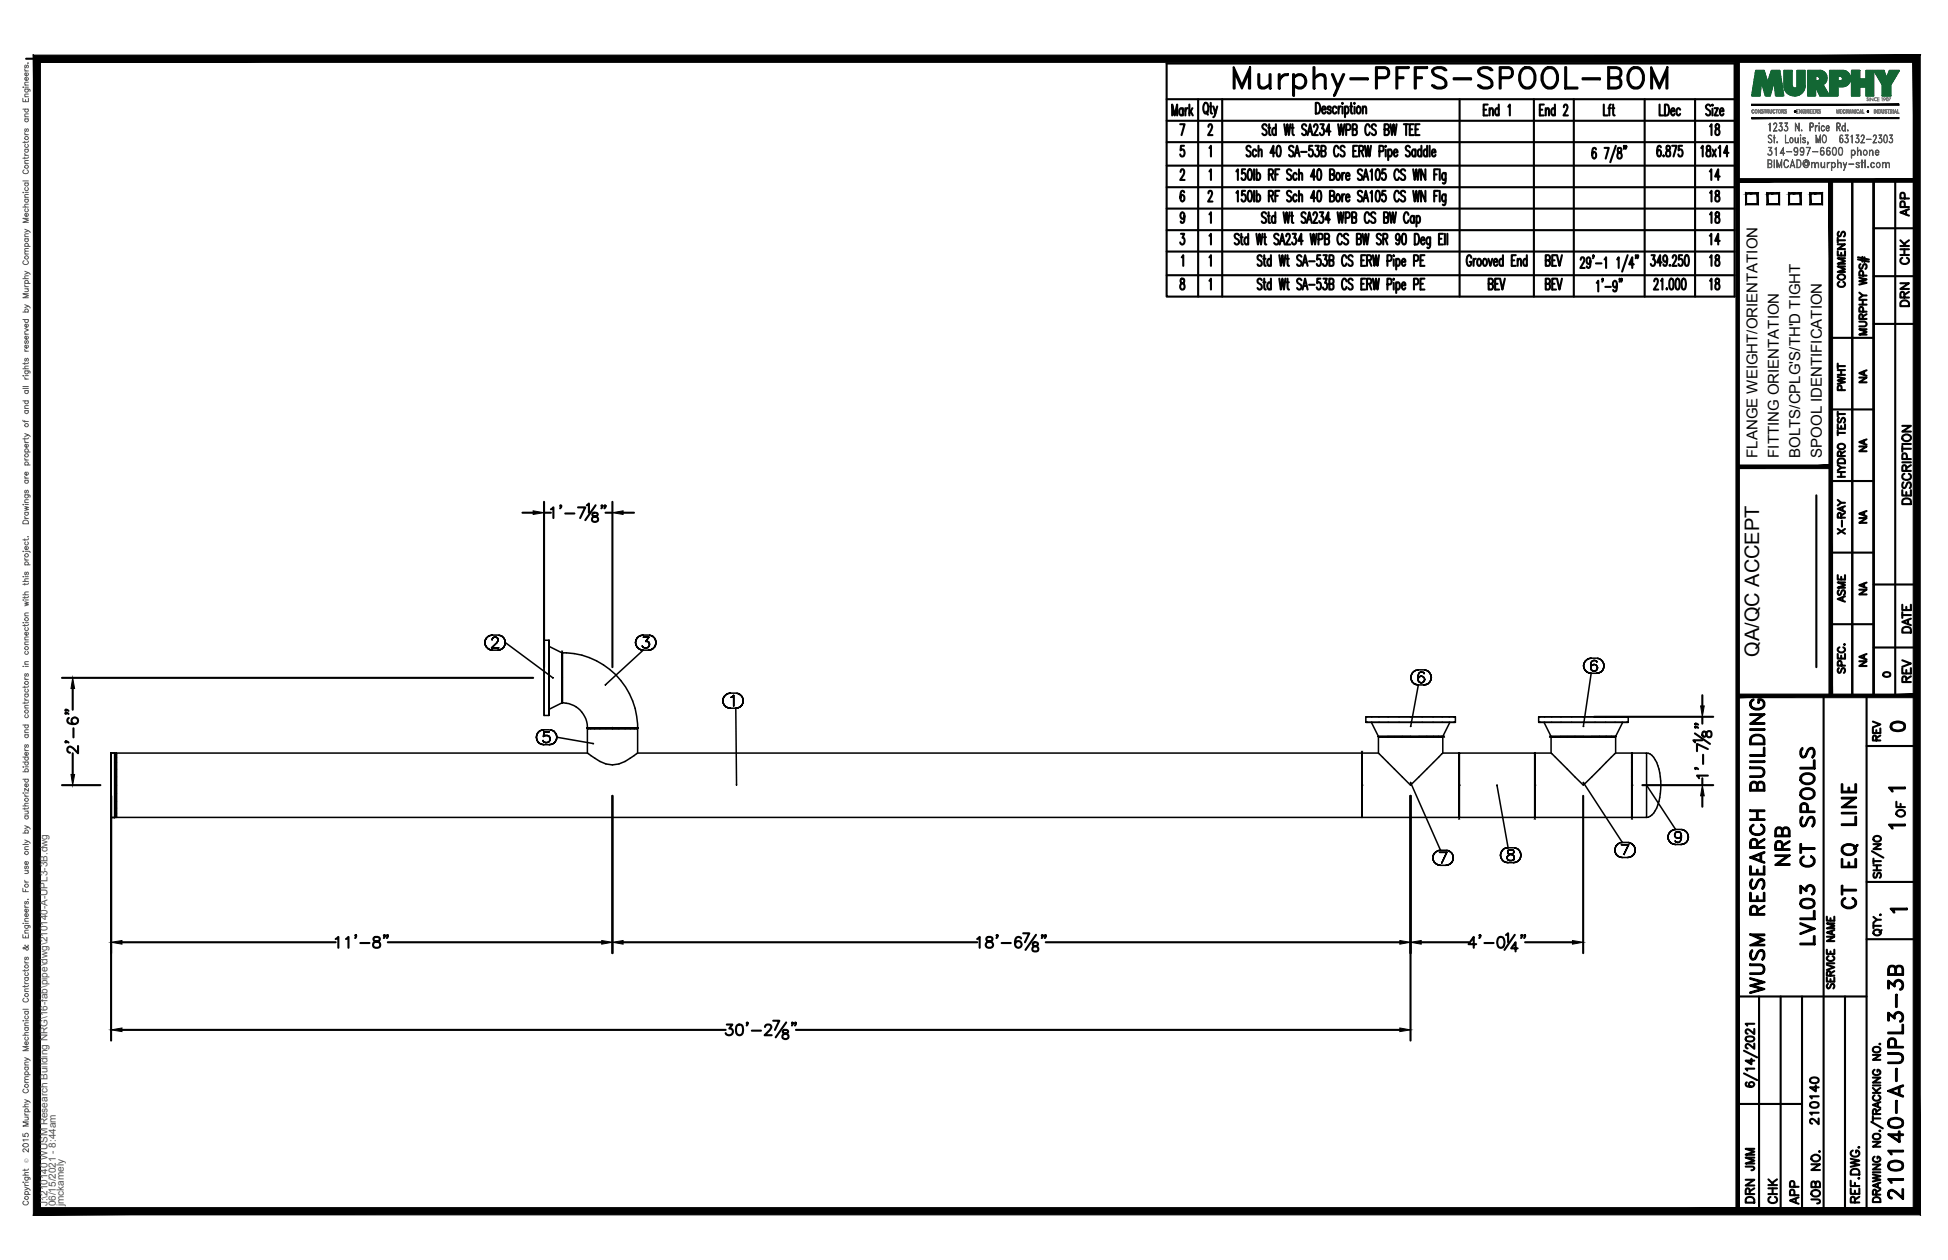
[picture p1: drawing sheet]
<svg xmlns="http://www.w3.org/2000/svg" width="432mm" height="279mm" viewBox="0 0 432 279" stroke-linecap="round" stroke-linejoin="round" font-family="sans-serif">
<defs><g id="words">
<text font-size="10.6" x="272.3" y="22.6">Murphy-PFFS-SPOOL-BOM</text>
<text font-size="7.1" x="412.7" y="202.5" transform="rotate(-90 412.7 202.5)">CT EQ LINE</text>
<g font-size="6.6">
<text x="397.6" y="193" transform="rotate(-90 397.6 193)">NRB</text>
<text x="403.2" y="210.6" transform="rotate(-90 403.2 210.6)">LVL03 CT SPOOLS</text>
<text x="391.9" y="221.5" transform="rotate(-90 391.9 221.5)">WUSM RESEARCH BUILDING</text>
<text x="422.6" y="267.1" transform="rotate(-90 422.6 267.1)">210140-A-UPL3-3B</text>
</g>
<g font-size="5.3">
<text x="382.1" y="31" transform="rotate(-90 382.1 31)">18</text>
<text x="382.1" y="41.3" transform="rotate(-90 382.1 41.3)">14</text>
<text x="382.1" y="45.9" transform="rotate(-90 382.1 45.9)">18</text>
<text x="382.1" y="50.8" transform="rotate(-90 382.1 50.8)">18</text>
<text x="382.1" y="55.4" transform="rotate(-90 382.1 55.4)">14</text>
<text x="382.1" y="60.3" transform="rotate(-90 382.1 60.3)">18</text>
<text x="382.1" y="65.3" transform="rotate(-90 382.1 65.3)">18</text>
<text x="417.7" y="163.3">0</text>
<text x="389.8" y="260.7" transform="rotate(-90 389.8 260.7)">JMM</text>
<text x="389.8" y="267.8" transform="rotate(-90 389.8 267.8)">DRN</text>
<text x="399.7" y="268.1" transform="rotate(-90 399.7 268.1)">APP</text>
</g>
<g font-size="4.9">
<text x="424" y="49" transform="rotate(-90 424 49)">APP</text>
<text x="424" y="59.6" transform="rotate(-90 424 59.6)">CHK</text>
<text x="409.9" y="64.9" transform="rotate(-90 409.9 64.9)">COMMENTS</text>
<text x="424" y="69.1" transform="rotate(-90 424 69.1)">DRN</text>
<text x="409.9" y="87.8" transform="rotate(-90 409.9 87.8)">PWHT</text>
<text x="424.4" y="112.9" transform="rotate(-90 424.4 112.9)">DESCRIPTION</text>
<text x="409.9" y="119.6" transform="rotate(-90 409.9 119.6)">X-RAY</text>
<text x="409.9" y="134.8" transform="rotate(-90 409.9 134.8)">ASME</text>
<text x="424.4" y="141.5" transform="rotate(-90 424.4 141.5)">DATE</text>
<text x="424.4" y="152.4" transform="rotate(-90 424.4 152.4)">REV</text>
<text x="417.7" y="165.5" transform="rotate(-90 417.7 165.5)">REV</text>
<text x="423" y="182.4" transform="rotate(-90 423 182.4)">OF</text>
<text x="403.9" y="250.5" transform="rotate(-90 403.9 250.5)">210140</text>
<text x="394.8" y="268.1" transform="rotate(-90 394.8 268.1)">CHK</text>
<text x="404.3" y="268.1" transform="rotate(-90 404.3 268.1)">JOB NO.</text>
</g>
<g font-size="4.4">
<text x="414.5" y="86.1" transform="rotate(-90 414.5 86.1)">NA</text>
<text x="414.5" y="101.2" transform="rotate(-90 414.5 101.2)">NA</text>
<text x="414.5" y="117.1" transform="rotate(-90 414.5 117.1)">NA</text>
<text x="414.5" y="133" transform="rotate(-90 414.5 133)">NA</text>
<text x="389.9" y="145.7" transform="rotate(-90 389.9 145.7)">QA/QC ACCEPT</text>
<text x="414.5" y="148.9" transform="rotate(-90 414.5 148.9)">NA</text>
</g>
<text font-size="4" x="416.3" y="151.3">0</text>
<g font-size="3.5">
<text x="417.3" y="176.7">1</text>
<text x="417.3" y="184.9">1</text>
<text x="417.7" y="203.6">1</text>
</g>
<g font-size="3.3">
<text x="389.5" y="101.5" transform="rotate(-90 389.5 101.5)">FLANGE WEIGHT/ORIENTATION</text>
<text x="394.3" y="101.5" transform="rotate(-90 394.3 101.5)">FITTING ORIENTATION</text>
<text x="399.1" y="101.5" transform="rotate(-90 399.1 101.5)">BOLTS/CPLG'S/TH'D TIGHT</text>
<text x="403.8" y="101.5" transform="rotate(-90 403.8 101.5)">SPOOL IDENTIFICATION</text>
</g>
<g font-size="2.2" fill="#545454">
<text x="10.5" y="267.5" transform="rotate(-90 10.5 267.5)">J:\210140 WUSM Research Building NRG\16-fab\pipe\dwg\210140-A-UPL3-3B.dwg</text>
<text x="12.4" y="267.5" transform="rotate(-90 12.4 267.5)">06/15/2021 - 8:44am</text>
<text x="14.1" y="267.4" transform="rotate(-90 14.1 267.4)">jmckamely</text>
</g>
<text font-size="1.3" fill="#545454" x="6.3" y="257.9" transform="rotate(-90 6.3 257.9)">Ó</text>
</g></defs>
<!-- layer: HP-TWS-PIPE -->
<g fill="none" stroke="#000" stroke-width=".34">
<path d="M107.5 142.5l.1 .5-.1-.5M107.6 142l-.1 .5 .1-.5M107.6 143l.2 .5-.2-.5M107.8 141.5l-.2 .5 .2-.5M107.8 143.5l.4 .3-.4-.3M108.2 141.1l-.4 .4 .4-.4M108.2 143.8l.5 .3-.5-.3M108.7 140.9l-.5 .2 .5-.2M108.7 144.1l.5 .1-.5-.1M109 143.7h1.6h-1.6M109.1 141.9v-.1v.1M109.1 141.8l.1-.3-.1 .3"/>
<path d="M109.2 140.8l-.5 .1 .5-.1M109.2 144.2h1.1M109.2 140.8h1.1M109.2 141.5l.1-.1-.1 .1M109.3 141.4l.2-.1-.2 .1M109.5 141.3h.5h-.5M110 141.3l.2 .1-.2-.1M110.1 142.6l-1.1 1.1 1.1-1.1M110.2 141.4l.1 .1-.1-.1M110.3 142.2l-.2 .4 .2-.4M110.3 141.5l.1 .3-.1-.3M110.3 144.2l.6-.1-.6 .1"/>
<path d="M110.4 142l-.1 .2 .1-.2M110.4 141.8v.2v-.2M110.9 140.9l-.6-.1 .6 .1M110.9 144.1l.4-.3-.4 .3M111.3 141.1l-.4-.2 .4 .2M111.3 143.8l.4-.3-.4 .3M111.7 141.5l-.4-.4 .4 .4M111.7 143.5l.2-.5-.2 .5M111.9 142l-.2-.5 .2 .5M111.9 143l.1-.5-.1 .5M112 142.5l-.1-.5 .1 .5 10.5 7.8M120.6 142v16.7h1.1v-16.7v16.7"/>
<path d="M121.7 143.3l2.9 1.5v11.1M121.7 142h-1.1v16.7M124.6 144.8v11.1l-2.9 1.4M124.7 144.8v11.1a5.5 5.5 0 0 1 5.5 5.5h4.1h-1.3M124.7 155.9v-11.1a16.6 16.6 0 0 1 16.6 16.6h-.2M140.9 142.5l.1 .5-.1-.5M141 142l-.1 .5 .1-.5M141 143l.2 .5-.2-.5M141.2 141.5l-.2 .5 .2-.5M141.2 143.5l.4 .3-.4-.3M141.6 141.1l-.4 .4 .4-.4M141.6 143.8l.5 .3-.5-.3"/>
<path d="M142.1 140.9l-.5 .2 .5-.2M142.1 144.1l.5 .1-.5-.1M142.4 143.2l.2 .4zM142.6 140.8l-.5 .1 .5-.1M142.6 140.8h1.1M142.6 141.3h1.2h-1.2M142.6 143.6l.7 .1zM143.2 142.2h.3h-.3M143.5 142.2l.2 .1-.2-.1M143.6 143.6l-.3 .1 .3-.1M143.7 142.3l.1 .1-.1-.1M143.7 144.2l.6-.1-.6 .1"/>
<path d="M143.7 144.2h-1.1l-8.4 7.6M143.8 141.3l-.6 .9 .6-.9M143.8 143.3l-.2 .3 .2-.3M143.8 142.4l.2 .4-.2-.4M144 142.8l-.2 .5zM144.3 140.9l-.6-.1 .6 .1M144.3 144.1l.4-.3-.4 .3M144.7 141.1l-.4-.2 .4 .2M144.7 143.8l.4-.3-.4 .3M145.1 141.5l-.4-.4 .4 .4M145.1 143.5l.2-.5-.2 .5M145.3 142l-.2-.5 .2 .5"/>
<path d="M145.3 143l.1-.5-.1 .5M145.4 142.5l-.1-.5 .1 .5M160.2 155.4l.1 .5-.1-.5M160.3 154.9l-.1 .5 .1-.5M160.3 155.9l.3 .5-.3-.5M160.6 154.4l-.3 .5 .3-.5M160.6 156.4l.3 .3-.3-.3M160.9 154l-.3 .4 .3-.4M160.9 156.7l.5 .3-.5-.3M161.4 153.8l-.5 .2 .5-.2M161.4 157h.5h-.5M161.9 153.7l-.5 .1 .5-.1"/>
<path d="M161.9 157h1.2M161.9 153.7h1.2M162 154.6l.2-.1-.2 .1M162.2 154.5l.4-.3-.4 .3M162.6 154.2v2.4v-2.4M163.1 157h.5h-.5M163.1 157l.2 17.1M163.6 153.8l-.5-.1 .5 .1M163.6 157l.5-.3-.5 .3M164.1 154l-.5-.2 .5 .2M164.1 156.7l.4-.3-.4 .3M164.5 154.4l-.4-.4 .4 .4"/>
<path d="M164.5 156.4l.2-.5-.2 .5M164.7 154.9l-.2-.5 .2 .5M164.7 155.9v-.5v.5M164.7 155.4v-.5v.5M302.8 158.9h19.5M304.1 158.9h-1.3v1.3h.3h-.3M312.7 150.2l.1 .5-.1-.5M312.8 149.7l-.1 .5 .1-.5M312.8 150.7l.2 .5-.2-.5M313 149.3l-.2 .4 .2-.4M313 151.2l.4 .4-.4-.4M313.4 148.9l-.4 .4 .4-.4"/>
<path d="M313.4 151.6l.5 .2-.5-.2M313.9 148.6l-.5 .3 .5-.3M313.9 151.8l.5 .1-.5-.1M314.3 150.1v.5v-.5M314.4 148.5l-.5 .1 .5-.1M314.4 148.5h1.2M314.4 149.5l-.1 .6 .1-.6M314.4 150.3l-.1 .3 .1 .5-.1-.5zM314.4 151.1l.2 .2-.2-.2M314.6 149.1l-.2 .4 .2-.4M314.6 150.1l-.2 .2 .2-.2M314.6 151.3l.4 .1-.4-.1"/>
<path d="M315 149l-.4 .1 .4-.1M315 149.9l-.4 .2 .4-.2M315 151.4h.1h-.1M315.1 149.9h-.1h.1M315.1 151.4l.4-.1-.4 .1M315.2 149h-.2h.2M315.5 150.1l-.4-.2 .4 .2M315.5 151.3l.2-.2-.2 .2M315.6 149.1l-.4-.1 .4 .1M315.6 151.9l.5-.1-.5 .1M315.6 151.9h-1.2l-1.7 9.2M315.7 150.3l-.2-.2 .2 .2"/>
<path d="M315.7 149.4l-.1-.3 .1 .3M315.7 151.1l.1-.4-.1 .4M315.7 150.3l.1 .4zM316.1 148.6l-.5-.1 .5 .1M316.1 151.8l.5-.2-.5 .2M316.6 148.9l-.5-.3 .5 .3M316.6 151.6l.3-.4-.3 .4M316.9 149.3l-.3-.4 .3 .4M316.9 151.2l.3-.5-.3 .5M317.2 149.7l-.3-.4 .3 .4M317.2 150.7l.1-.5-.1 .5M317.3 150.2l-.1-.5 .1 .5"/>
<path d="M322.6 158.9h-.3h.3v1.3h-.3h.3M341.1 158.9h19.5M342.4 158.9h-1.3v1.3h.3h-.3M351 147.6l.1 .6-.1-.6M351.1 147.1l-.1 .5 .1-.5M351.1 148.2l.3 .4-.3-.4M351.4 146.7l-.3 .4 .3-.4M351.4 148.6l.3 .4-.3-.4M351.7 146.3l-.3 .4 .3-.4M351.7 149l.5 .2-.5-.2M352.2 146l-.5 .3 .5-.3M352.2 149.2l.5 .1-.5-.1"/>
<path d="M352.6 147.5v.5v-.5M352.7 146h-.5h.5M352.7 146.9l-.1 .6 .1-.6M352.7 147.7v.8zM352.7 148.5l.3 .2-.3-.2M352.7 146h1.2M353 146.5l-.3 .4 .3-.4M353 147.5l-.3 .2 .3-.2M353 148.7l.3 .1-.3-.1M353.3 146.5h-.3h.3M353.3 147.3l-.3 .2 .3-.2M353.3 148.8h.1h-.1"/>
<path d="M353.4 147.3h-.1h.1M353.4 148.8l.4-.1-.4 .1M353.5 146.5h-.2h.2M353.8 147.5l-.4-.2 .4 .2M353.8 148.7l.2-.2-.2 .2M353.9 146.5h-.4h.4M353.9 149.3l.5-.1-.5 .1M353.9 149.3h-1.2l-1.7 11.8M354 147.7l-.2-.2 .2 .2M354 146.8l-.1-.3 .1 .3M354 148.5l.1-.3-.1 .3M354 147.7l.1 .5z"/>
<path d="M354.4 146h-.5h.5M354.4 149.2l.5-.2-.5 .2M354.9 146.3l-.5-.3 .5 .3M354.9 149l.3-.4-.3 .4M355.2 146.7l-.3-.4 .3 .4M355.2 148.6l.3-.4-.3 .4M355.5 147.1l-.3-.4 .3 .4M355.5 148.2v-.6v.6M355.5 147.6v-.5v.5M360.9 158.9h-.3h.3v1.3h-.3h.3M24.6 174.1v1.9v-1.9M24.6 176v1.7v-1.7"/>
<path d="M24.6 177.7v1.5v-1.5M24.6 179.2v1.1v-1.1M24.6 166.9v.3zM24.6 167.2v.7v-.7M24.6 167.9v1.2v-1.2M24.6 169.1v1.4v-1.4M24.6 170.5v1.8v-1.8M24.6 172.3v1.8v-1.8M24.6 167v14.3h277.3v-14.3h-160.6M24.6 174.1v7.2h.8v-1M24.6 174.1v-7.2h.8v13.4M24.6 167h105.6"/>
<path d="M25.4 176v1.7v-1.7M25.4 177.7v1.5v-1.5M25.4 179.2v1.1v-1.1M25.4 166.9v.3zM25.4 167.2v.7v-.7M25.4 167.9v1.2v-1.2M25.4 169.1v1.4v-1.4M25.4 170.5v1.8v-1.8M25.4 172.3v1.8v-1.8M25.8 174.1v1.9v-1.9M25.8 176v1.7v-1.7M25.8 177.7v1.5v-1.5"/>
<path d="M25.8 179.2v1.1v-1.1M25.8 167v.2v-.2M25.8 167.2v.7v-.7M25.8 167.9v1.2v-1.2M25.8 169.1v1.4v-1.4M25.8 170.5v1.8v-1.8M25.8 172.3v1.8v-1.8M118.9 163.5l.1 .5-.1-.5M119 163l-.1 .5 .1-.5M119 164l.2 .5-.2-.5M119.2 162.5l-.2 .5 .2-.5M119.2 164.5l.4 .3-.4-.3"/>
<path d="M119.6 162.1l-.4 .4 .4-.4M119.6 164.8l.4 .2-.4-.2M120 161.9l-.4 .2 .4-.2M120 165l.6 .1-.6-.1M120.5 164.5l-.1-.3 .1 .3M120.5 163.3l.1-.1-.1 .1M120.6 161.8l-.6 .1 .6-.1M120.6 165.1h1.1M120.6 161.8h1.1M120.6 162.3l-.1 1 .1-1M120.6 164.5h-.1h.1M120.6 163.2l.3-.1-.3 .1"/>
<path d="M120.9 164.7l-.3-.2 .3 .2M120.9 163.1h.4h-.4M121.3 164.7h-.4h.4M121.3 163.1l.3 .1-.3-.1M121.6 164.5l-.3 .2 .3-.2M121.6 163.2l.2 .2-.2-.2M121.7 162.3h-1.1h1.1M121.7 165.1l.6-.1-.6 .1M121.8 164.3l-.2 .2 .2-.2M121.8 163.4l.1 .4-.1-.4M121.9 163.8l-.1 .5zM122.3 161.9l-.6-.1 .6 .1"/>
<path d="M122.3 165l.5-.2-.5 .2M122.8 162.1l-.5-.2 .5 .2M122.8 164.8l.3-.3-.3 .3M123.1 162.5l-.3-.4 .3 .4M123.1 164.5l.2-.5-.2 .5M123.3 163l-.2-.5 .2 .5M123.3 164l.1-.5-.1 .5M123.4 163.5l-.1-.5 .1 .5 8.1 1.4M130.2 161.4h.2l-.2 .1M130.4 161.4h1.4M130.4 161.5h.5zM130.9 161.5h.9z"/>
<path d="M131 161.5h-.8h5.5M131 161.5h4.7M131 161.4h2zM131.8 161.4h1.2M131.8 161.5h1.2zM131.9 161.5h-1.7v5.5l.8 .5a8.7 8.7 0 0 0 4.7 2.1 9.3 9.3 0 0 0 5.4-2.5l.2-.1v-5.5h-.2M131.9 161.5h2.4M133 161.4h1.3M133 161.5h1.3zM134.3 161.5h2.9M134.3 161.4h1.4M134.3 161.4h-1.3h1.3"/>
<path d="M135.7 161.5h2.8M135.7 161.5h-1.4h1.4M135.7 161.4h-1.4h1.4M135.7 161.5h1.5M135.7 161.4h5.5M135.7 161.3v.1M135.7 161.5v.1M137.2 161.5h2.5M137.2 161.4h-1.5h1.5M137.2 161.4h1.3M137.2 161.5h1.3M138.5 161.5h2.1"/>
<path d="M138.5 161.4h1.2M138.5 161.5h1.2M138.5 161.4h-1.3h1.3M138.6 161.5h-1.4h1.4M139.7 161.5h1.4M139.7 161.4h.9M139.7 161.5h.9M139.7 161.4h-1.2h1.2M139.7 161.5h-1.1h1.1M140.6 161.5h.7M140.6 161.4h.5M140.6 161.5h.5"/>
<path d="M140.6 161.4h-.9h.9M140.6 161.5h-.9h.9M141.1 161.5h.2M141.1 161.4h-.5h.5M141.2 161.5h-.6h.6M141.3 161.5h.1M141.4 161.4h-.2l.2 .1M303.1 160.2h19.2M304 160.2l1.5 3.1h5.3h-5.3M305.5 167h-3.6v14.3h21.5v-14.3h-3.6M305.5 163.4h14.3v3.6l-7.1 7.1-7.2-7.1zM305.5 163.4h14.3"/>
<path d="M310.8 163.3h1.9h-1.9M312.7 163.3h3.6zM312.7 173.6l6.6 14.9M316.3 163.3h1.4h-1.4M317.7 163.3h1.2h-1.2M318.9 163.3h.7h-.7M319.6 163.3h.2h-.2M321.4 160.2l-1.6 3.1M323.5 167h16.7v14.3h-16.7zM331.8 174.2l2.5 13.8M341.4 160.2h19.2M342.3 160.2l1.5 3.1h5.3h-5.3"/>
<path d="M343.8 167h-3.5v14.3h21.4v-14.3h-3.6M343.8 163.4h14.3v3.6l-7.1 7.1-7.2-7.1zM343.8 163.4h14.3M349.1 163.3h1.9h-1.9M351 163.3h3.6zM351 161.1h.1M351 173.6l8.6 13.2M354.6 163.3h2.6zM359.7 160.2l-1.6 3.1h-.9h.9M361.8 167h3.2v14.3h-3.2zM365 167a2.82 2.82 0 0 1 2.2 2.1 13.7 13.7 0 0 1-.3 10.7 2.62 2.62 0 0 1-1.9 1.5M365 174.2h.1"/>
<path d="M365 174.2l6.4 9.7M24.6 180.3v.7zM24.6 181v.3zM24.6 181.3h.1M25.4 180.3v.7zM25.4 181v.3zM25.4 181.3h.1M25.8 180.3v.7v-.7M25.8 181v.3v-.3M317.7 190.2v.5v-.5M317.7 189.7v.5v-.5M317.7 190.7l.3 .5-.3-.5"/>
<path d="M318 189.2l-.3 .5 .3-.5M318 191.2l.3 .3-.3-.3M318.3 188.9l-.3 .3 .3-.3M318.3 191.5l.5 .3-.5-.3M318.8 188.6l-.5 .3 .5-.3M318.8 191.8l.5 .1-.5-.1M319.1 189h1.6h-1.6M319.3 188.5l-.5 .1 .5-.1M319.3 191.9h1.2M319.3 188.5h1.2M320.5 191.9l.5-.1-.5 .1M320.7 189l-1.1 2.4 1.1-2.4"/>
<path d="M321 188.6l-.5-.1 .5 .1M321 191.8l.5-.3-.5 .3M321.5 188.9l-.5-.3 .5 .3M321.5 191.5l.3-.3-.3 .3M321.8 189.2l-.3-.3 .3 .3M321.8 191.2l.3-.5-.3 .5M322.1 189.7l-.3-.5 .3 .5M322.1 190.7v-.5v.5M322.1 190.2v-.5v.5M332.6 189.6l.1 .5-.1-.5M332.7 189.1l-.1 .5 .1-.5M332.7 190.1l.2 .5-.2-.5"/>
<path d="M332.9 188.7l-.2 .4 .2-.4M332.9 190.6l.4 .4-.4-.4M333.3 188.3l-.4 .4 .4-.4M333.3 191l.4 .2-.4-.2M333.7 188l-.4 .3 .4-.3M333.7 191.2l.6 .1-.6-.1M334.1 190.4v-.4v.4M334.1 190l.1-.2-.1 .2M334.2 190.6l-.1-.2 .1 .2M334.2 188.8v.2v-.2M334.2 189l.1 .3-.1-.3M334.2 189.8l.2-.2-.2 .2"/>
<path d="M334.3 188h-.6h.6M334.3 188.5l-.1 .3 .1-.3M334.3 190.7l-.1-.1 .1 .1M334.3 189.3h.2h-.2M334.3 191.3h1.2M334.3 188h1.2M334.4 189.6l.4-.1-.4 .1M334.5 189.3l.5 .2-.5-.2M334.6 188.5h-.3h.3M334.6 190.8l-.3-.1 .3 .1M334.8 189.5l.4-.2-.4 .2M335 189.5l.3 .1-.3-.1"/>
<path d="M335.1 190.8h-.5h.5M335.1 188.5h-.5h.5M335.2 189.3h.2h-.2M335.3 189.6l.3 .2-.3-.2M335.4 190.7l-.3 .1 .3-.1M335.4 188.5h-.3h.3M335.4 189.3l.2-.3-.2 .3M335.5 191.3l.5-.1-.5 .1M335.6 190.6l-.2 .1 .2-.1M335.6 188.8l-.2-.3 .2 .3M335.6 189.8v.2v-.2M335.6 189v-.2v.2"/>
<path d="M335.6 190.4v.2v-.2M335.6 190v.4v-.4M336 188h-.5h.5M336 191.2l.5-.2-.5 .2M336.5 188.3l-.5-.3 .5 .3M336.5 191l.3-.4-.3 .4M336.8 188.7l-.3-.4 .3 .4M336.8 190.6l.2-.5-.2 .5M337 189.1l-.2-.4 .2 .4M337 190.1l.1-.5-.1 .5M337.1 189.6l-.1-.5 .1 .5M358 188.5v.5v-.5"/>
<path d="M358 188v.5v-.5M358 189l.3 .5-.3-.5M358.3 187.5l-.3 .5 .3-.5M358.3 189.5l.3 .4-.3-.4M358.6 187.1l-.3 .4 .3-.4M358.6 189.9l.5 .2-.5-.2M359.1 186.9l-.5 .2 .5-.2M359.1 190.1h.5h-.5M359.4 187.3h1.6h-1.6M359.6 186.8l-.5 .1 .5-.1M359.6 190.1h1.2M359.6 186.8h1.2"/>
<path d="M360.8 190.1h.5h-.5M361 187.3l-1.1 2.4 1.1-2.4M361.3 186.9l-.5-.1 .5 .1M361.3 190.1l.5-.2-.5 .2M361.8 187.1l-.5-.2 .5 .2M361.8 189.9l.3-.4-.3 .4M362.1 187.5l-.3-.4 .3 .4M362.1 189.5l.3-.5-.3 .5M362.4 188l-.3-.5 .3 .5M362.4 189v-.5v.5M362.4 188.5v-.5v.5M369.7 185.6l.1 .5-.1-.5"/>
<path d="M369.8 185.1l-.1 .5 .1-.5M369.8 186.1l.3 .5-.3-.5M370.1 184.6l-.3 .5 .3-.5M370.1 186.6l.3 .4-.3-.4M370.4 184.3l-.3 .3 .3-.3M370.4 187l.5 .2-.5-.2M370.9 184l-.5 .3 .5-.3M370.9 187.2l.5 .1-.5-.1M371.2 185.2h.1M371.2 185.1l.1-.3-.1 .3M371.3 185.5l-.1-.3 .1 .3M371.3 184.8l.2-.3-.2 .3"/>
<path d="M371.4 183.9l-.5 .1 .5-.1M371.4 186.7l-.1-.2 .1 .2M371.4 187.3h1.2M371.4 183.9h1.2M371.5 185.8l-.2-.3 .2 .3M371.5 184.5l.4-.1-.4 .1M371.8 186.8l-.4-.1 .4 .1M371.9 185.9l-.4-.1 .4 .1M371.9 184.4h.1h-.1M372 186.8h-.2h.2M372 185.9h-.1h.1M372 184.4l.3 .1-.3-.1"/>
<path d="M372.3 185.8l-.3 .1 .3-.1M372.3 186.7l-.3 .1 .3-.1M372.3 184.5l.3 .3-.3-.3M372.6 185.5l-.3 .3 .3-.3M372.6 186.3l-.3 .4 .3-.4M372.6 184.8l.1 .4-.1 .3 .1-.3zM372.6 187.3l.5-.1-.5 .1M372.7 185.8l-.1 .5 .1-.5M372.7 185.2v.6v-.6M373.1 184l-.5-.1 .5 .1M373.1 187.2l.5-.2-.5 .2M373.6 184.3l-.5-.3 .5 .3"/>
<path d="M373.6 187l.4-.4-.4 .4M374 184.6l-.4-.3 .4 .3M374 186.6l.2-.5-.2 .5M374.2 185.1l-.2-.5 .2 .5M374.2 186.1l.1-.5-.1 .5M374.3 185.6l-.1-.5 .1 .5"/>
</g>
<g fill="none" stroke="#000" stroke-width=".22">
<path d="M124.4 144.3l.2 .6v-.2M124.6 144.9v.6zM124.6 145.4v1zM124.6 146.3v1.2zM124.6 147.5v1.4v-1.4M124.6 148.9v1.4v-1.4M124.6 150.3v1.5v-1.5M124.6 151.8v1.3zM124.6 153.1v1.1zM124.6 154.2v.9zM124.6 155.1v.6zM124.6 155.7v.2z"/>
<path d="M124.6 144.9l.1 11M124.6 144.9v-.2l.1 .2M124.7 144.9v.6zM124.7 145.4v1zM124.7 146.3v1.2zM124.7 147.5v1.4v-1.4M124.7 148.9v1.4v-1.4M124.7 150.3v1.5v-1.5M124.7 151.8v1.3zM124.7 153.1v1.1zM124.7 154.2v.9zM124.7 155.1v.6z"/>
<path d="M124.7 155.7v.2zM124.7 155.9h.1M124.7 144.9v11M124.7 144.3v.6v-.2M301.7 166.6l.2 .3M301.9 172.2v1.9zM301.9 170.5v1.8zM301.9 169v1.5zM301.9 167.9v1.2zM301.9 167.2v.7zM301.9 166.9v.3zM301.9 179.2v1.2z"/>
<path d="M301.9 177.7v1.5zM301.9 177.7v-1.7v1.7M301.9 174.1v7.2v-.9M301.9 174.1v-7.2v7.2M301.9 176v-1.9v1.9M301.9 174.1h.1M301.9 174.1v6.3M302.1 166.6l-.2 .3M305.5 163.3h.2l-.2 .1M305.5 163.3h7.2h-1.9M305.5 163.4h7.2M305.7 163.3h5.1"/>
<path d="M305.7 163.4h.7zM306.4 163.4h1.2zM307.6 163.4h1.5zM309.1 163.4h1.7zM310.8 163.3h1.9M310.8 163.4h1.9zM312.7 163.3h.1M312.7 163.4h3.6M312.7 163.3h3.6M314.5 163.3h-1.8h1.8M314.5 163.3h.1M314.5 163.3h5.3"/>
<path d="M314.5 163.3h5.1M316.3 163.4h-1.8h1.8M316.3 163.3h.1M316.3 163.4h3.8l.1 .1M317.8 163.4h-1.5h1.5M318.9 163.4h-1.1h1.1M319.6 163.4h-.7h.7M319.8 163.3h.1M319.9 163.4h.1M319.9 163.3h-.3l.3 .1M320.2 163.2l-.4 .1M323.4 174.1v1.9v-1.9"/>
<path d="M323.4 176v1.7v-1.7M323.4 177.7v1.5zM323.4 179.2v1.2zM323.4 166.9v.3v-.2M323.4 167.2v.7zM323.4 167.9v1.2zM323.4 169v1.5zM323.4 170.5v1.8zM323.4 172.2v1.9zM323.4 174.1h.1M323.4 167.9l.1-1v7.2M323.4 174.1v7.2l.1-7.2"/>
<path d="M323.4 167.9v6.2M323.5 176v1.7v-1.7M323.5 177.7v1.5zM323.5 179.2v1.2zM323.5 166.9v.3v-.2M323.5 167.2v.7zM323.5 167.9v1.2zM323.5 169v1.5zM323.5 170.5v1.8zM323.5 172.2v1.9zM323.5 174.1h.1M340.2 174.1v1.9v-1.9"/>
<path d="M340.2 176v1.7v-1.7M340.2 177.7v1.5zM340.2 179.2v1.2zM340.2 166.9v.3v-.2M340.2 167.2v.7zM340.2 167.9v1.2zM340.2 169v1.5zM340.2 170.5v1.8zM340.2 172.2v1.9zM340.2 174.1v7.2l.1-7.2M340.3 167.2l-.1-.3v7.2M340.3 176v1.7v-1.7"/>
<path d="M340.3 177.7v1.5zM340.3 179.2v1.2zM340.3 166.9v.3v-.2M340.3 167.2v.7zM340.3 167.9v1.2zM340.3 169v1.5zM340.3 170.5v1.8zM340.3 172.2v1.9zM340.3 174.1h.1M340.3 167.2v6.9M343.4 163.2l.1 .1h7.5M343.8 163.3h.1"/>
<path d="M344 163.3l-.2 .1M344 163.4h.7zM344.1 163.3h.1M344.7 163.4h1.2zM344.8 163.3h.1M345.9 163.4h1.5zM345.9 163.3h.1M347.4 163.4h1.7zM347.4 163.3h1.7h-1.7M347.4 163.3h.1M349.1 163.4h1.9h-1.9M351 163.3h-1.9h1.9"/>
<path d="M351 163.3h1.8h-1.8M351 163.3h6.9M352.8 163.4h-9.3l-.1 .1M352.8 163.4h1.8h-1.8M354.6 163.4h1.5h-1.5M356 163.3h-3.2l5.4 .1h-5.4M356.1 163.4h.1M356.1 163.4h1.1h-1.1M357.2 163.4h.1M357.2 163.4h.7h-.7M357.9 163.4h.1M361.7 174.1v1.9v-1.9"/>
<path d="M361.7 176v1.7v-1.7M361.7 177.7v1.5zM361.7 179.2v1.2zM361.7 166.9v.3v-.2M361.7 167.2v.7zM361.7 167.9v1.2zM361.7 169v1.5zM361.7 170.5v1.8zM361.7 172.2v1.9zM361.7 174.1v7.2h.1v-7.2M361.8 167.2v-.3h-.1v7.2M361.8 176v1.7v-1.7"/>
<path d="M361.8 177.7v1.5zM361.8 179.2v1.2zM361.8 166.9v.3v-.2M361.8 167.2v.7zM361.8 167.9v1.2zM361.8 169v1.5zM361.8 170.5v1.8zM361.8 172.2v1.9zM361.8 174.1h.1M361.8 167.2v6.9M301.9 181.3v-.3v.3M301.9 180.3v.8z"/>
<path d="M323.4 180.3v.8zM323.4 181v.3zM323.4 181.3l-.1 .4M323.5 180.3v.8zM323.5 181v.3zM323.5 181.3l.1 .4M340.2 180.3v.8zM340.2 181v.3zM340.2 181.3l-.2 .4M340.3 180.3v.8zM340.3 181v.3zM340.3 181.3l.1 .4"/>
<path d="M361.7 180.3v.8zM361.7 181v.3zM361.7 181.3l-.1 .4M361.8 180.3v.8zM361.8 181v.3zM361.8 181.3l.1 .4"/>
</g>
<g fill="#000">
<circle cx="312.7" cy="158.9" r=".17"/>
<circle cx="351" cy="158.9" r=".17"/>
<circle cx="135.7" cy="161.4" r=".17"/>
</g>
<!-- layer: PS-BDR -->
<g fill="#000" stroke="#000" stroke-width=".22">
<path d="M388.3 26.1v.2l32.6-.2zM388.3 26.3l32.6-.2v.2z"/>
<path d="M388.3 23.1v.3l32.6-.3zM388.3 23.4l32.6-.3v.3z"/>
<path d="M7.4 12.2v257.2l1.6-1.6zM7.4 12.2l1.6 1.6v254zM7.4 12.2l1.6 1.6 416.6-1.6zM9 13.8l416.6-1.6-1.5 1.6zM425.6 12.2l-1.5 1.6 1.5 255.6zM424.1 13.8l1.5 255.6-1.5-1.6zM7.4 269.4h418.2l-1.5-1.6zM9 267.8h415.1l-416.7 1.6z"/>
</g>
<!-- layer: PS-BDR-T -->
<g fill="none" stroke="#000" stroke-width=".47">
<path d="M415.3 40v114.3h-4.7v-114.2v114.2h-4.8v-114.2M387 42.9h2.6v2.4h-2.6zM391.8 42.9h2.6v2.4h-2.6zM396.6 42.9h2.5v2.4h-2.5zM401.3 42.9h2.6v2.4h-2.6zM411.8 57.5l2.5 .5M411.8 57.1l2.5 .5M412.4 58.6a.59 .59 0 0 0-.3 .5 .59 .59 0 0 0 .4 .5l.3-.1 .3-.8 .4-.1a.64 .64 0 0 1 0 1M412.8 57v1M413.3 57.1v1M405.8 74.9h9.5M412.1 71.3l1.4 .1a.52 .52 0 0 1 .2 .6 .52 .52 0 0 1-.4 .4h-1.2"/>
<path d="M412.1 61.6l1.7 .4-1.7 .3 1.7 .4-1.7 .4M412.1 67.5h1.7M412.1 66.5h1.7M412.1 64.9l.8 .6M412.9 70.7l-.1-.9-.4-.1-.3 .3v.7h1.7M412.9 66.5v1M413 69.1l-.1-.9-.5-.1-.3 .3v.7h1.7M413 61.1l-.1-.9-.5-.1-.3 .3v.7h1.7M413.8 73h-1.7l1.7 .6-1.7 .6h1.7M413.8 65.5h-.9l-.8 .6M413.8 69.7l-.9 .5M405.8 90.8h9.5"/>
<path d="M407.4 94.1v1h1.6v-1M407.4 96h1.6M407.4 91.3v1.1M407.4 95.4v1.1M407.4 91.8h1.6M407.4 98.7a.79 .79 0 0 1 1-.3 .79 .79 0 0 1 .5 .9 .78 .78 0 0 1-1 .3 .78 .78 0 0 1-.5-.9zM407.6 92.7a.59 .59 0 0 0-.3 .5 .59 .59 0 0 0 .4 .5l.3-.1 .3-.8 .4-.1a.65 .65 0 0 1 0 1M408.1 94.5v.6M402.6 109.8v38.1M405.8 106.7h9.5M407.4 105.7h1.6M407.4 104.7h1.6"/>
<path d="M407.4 103.1l.7 .6M407.4 102a.9 .9 0 0 1 1.6 .2v.5h-1.6zM408.1 101.1l-.1-.9-.3-.1-.3 .3v.7h1.6M408.1 104.7v1M409 103.7h-.9l-.7 .6M409 100.1l-.9 .5M405.8 122.5h9.5M405.8 138.4h9.5M407.4 145v1h1.6v-1M407.6 148.2a.59 .59 0 0 0-.3 .5 .59 .59 0 0 0 .4 .5l.3-.2 .3-.7 .4-.1a.65 .65 0 0 1 0 1M407.7 143.5a.59 .59 0 0 0-.3 .7 .59 .59 0 0 0 .6 .5h.4a.59 .59 0 0 0 .6-.5 .59 .59 0 0 0-.4-.7M408.1 145.4v.6"/>
<path d="M408.2 147.6l-.1-.9-.4-.2-.3 .4v.7h1.6M408.8 142.9h.2z"/>
</g>
<!-- layer: PS-DIM -->
<path d="M5.8 13h419" fill="none" stroke="#000" stroke-width=".47"/>
<!-- layer: 0 -->
<g fill="none" stroke="#000" stroke-width=".47">
<path d="M415.3 40v114.3M420.1 40v114.3M415.3 50.6h9.5M415.3 61.2h9.5M415.3 71.8h9.5M415.3 129.6h9.5M415.3 143.6h9.5M386.6 238l2.9 1.5M386.6 233l2.9 1.5M387 230l.8-.2a.85 .85 0 0 1 1.1 .6 1.14 1.14 0 0 1-1.9 0zM388.2 234.8v1.2l-1.2-.8h1.9M388.9 237h-1.9l.3 .4"/>
<path d="M388.9 231.4v1.2l-1-.8-.6-.3-.3 .2v.5l.4 .3M388.9 228.2v1.1l-1-.8-.6-.3-.3 .2v.5l.4 .3M388.9 227h-1.9l.3 .4M387.2 240a.47 .47 0 0 0-.2 .7 1.13 1.13 0 0 0 1.9-.3 .56 .56 0 0 0-.6-.5 .56 .56 0 0 0-.6 .5 .56 .56 0 0 0 .5 .6"/>
</g>
<g fill="#000" stroke="#000" stroke-width=".22">
<path d="M384.8 13l.8 255.6v-255.6zM384.8 13l.8 255.6h-.8z"/>
<path d="M385.2 39.6v.8l39.6-.8zM385.2 40.4l39.6-.8v.8z"/>
<path d="M424.5 40l.8 114.3v-114.3zM424.5 40l.8 114.3h-.8z"/>
<path d="M385.2 153.9v.8l39.6-.8zM385.2 154.7l39.6-.8v.8z"/>
</g>
<!-- layer: PS-LOGO -->
<g fill="none" stroke="#545454" stroke-width=".22">
<path d="M5.1 19.3h.1zM5.5 19.8h.9l.2 .1v.4M5.5 15.3v.3l.3 .1M5.5 18.9h.8M5.5 15.7h.8M5.5 19.3h.8M5.7 19.8a.38 .38 0 0 0-.1 .5 .38 .38 0 0 0 .6 0 .38 .38 0 0 0-.1-.5M5.7 14.4l-.2 .3v.3h.3l.1-.4 .2-.2 .2 .3-.2 .4M6.1 17.2a.38 .38 0 0 1 .1 .5 .38 .38 0 0 1-.6 0 .38 .38 0 0 1 .1-.5h.1v.7M6.1 16.2a.38 .38 0 0 1 .1 .5 .38 .38 0 0 1-.6 0 .38 .38 0 0 1 .1-.5h.1v.6M6.2 13.9v.1zM6.3 18.2l-.8 .1v.3l.2 .3"/>
<path d="M5.1 21.8v.7h1.2v-.7M5.1 24.2h1.2M5.4 37.7a.43 .43 0 0 0-.3 .5 .43 .43 0 0 0 .4 .3h.3a.43 .43 0 0 0 .5-.3 .43 .43 0 0 0-.3-.5M5.5 34v.3l.3 .1M5.5 29.4v.3l.3 .2M5.5 31.3v.4M5.5 34.8v.4M5.5 36.2h.8M5.5 34.4h.8M5.5 33.1h.8M5.5 29.9h.8M5.5 26.4h.8"/>
<path d="M5.5 25.9h.8M5.5 21.4h.8M5.7 33.1a.38 .38 0 0 0-.1 .5 .38 .38 0 0 0 .6 0 .38 .38 0 0 0-.1-.5M5.7 32a.4 .4 0 0 0-.1 .6 .4 .4 0 0 0 .6 0 .4 .4 0 0 0-.1-.6M5.7 28.6l-.2 .2v.3h.3l.1-.4 .2-.1 .2 .2-.2 .4M5.7 26.4a.38 .38 0 0 0-.1 .5 .38 .38 0 0 0 .6 0 .38 .38 0 0 0-.1-.5M5.7 24.2a.38 .38 0 0 0-.1 .6 .38 .38 0 0 0 .6 0 .38 .38 0 0 0-.1-.6M5.7 22.1v.4M6.3 35.6h-.8v.3l.2 .3M6.3 34.8l-.3 .3h-.9M6.3 31.3l-.3 .3h-.9M6.3 25.3h-.8v.3l.2 .3"/>
<path d="M6.3 20.9h-.8v.3l.2 .2M391.9 34.2l.2 .2M392 36.3l.6-.1v-.6l-.6-.1v1.6l.6-.1v-.6h-.6M392.1 30a.44 .44 0 0 1 .7 .2 .38 .38 0 0 0-.6-.2 .38 .38 0 0 0-.1 .5l.4 .3a.46 .46 0 0 1 .2 .7 .46 .46 0 0 1-.7-.1 .41 .41 0 0 0 .6 .1 .41 .41 0 0 0 0-.6l-.6-.4zM392.3 33.3a.53 .53 0 0 1 .5 .8 .53 .53 0 0 1-.9 0 .47 .47 0 0 0 .7 .2l.2-.3M392.4 27.2l-.1 1.9v-1.7l-.2 .2zM392.4 36.3l.3 .1v.6l-.8 .2v-1.8l.8 .2v.6l-.3 .2M392.5 33.4a.51 .51 0 0 1 .3 .5 .51 .51 0 0 1-.3 .5M392.7 32.8l-.7-.1h.8l-.5 .7M392.7 32.7l-.5 .7 .4 .1 .2 .3M393.1 30.5l.4 .1zM393.1 29l.8 .1h-.8l.7-1.3-.2-.5h-.2l-.3 .4 .1-.3a.39 .39 0 0 1 .6 0 .39 .39 0 0 1 0 .5l-.7 1.2"/>
<path d="M393.3 35.4v1.8zM393.3 29.9v1.8zM393.4 33l.4-.3v1.7l-.1-1.6zM393.9 35.4l.5 1.5 .6-1.5v1.8l-.1-1.4-.5 1.4-.5-1.4v1.4zM393.9 31.4l.1 .3zM393.9 31.5l.1 .1zM394.4 28.8l.1 .2M394.7 27.9a.55 .55 0 0 1 .4 .7 .55 .55 0 0 1-.7 .4l-.1-.3 .4 .3 .3-.4M394.7 33.9l.9 .1h-1l.7-1.3v1.7v-1.5l-.6 1.1M394.8 28l.2 .5-.2 .5M395 27.3l-.6-.1h.6l-.3 .8M395 27.2l-.4 .8 .4 .1v.3"/>
<path d="M395.5 28.8l.2 .2M395.7 35.5a.47 .47 0 0 1 .7 .3l-.3-.3h-.3a1.08 1.08 0 0 0 0 1.6h.3l.3-.3a.44 .44 0 0 1-.4 .4 .44 .44 0 0 1-.5-.4l-.1-.7zM395.8 29.9v1.7l.7 .1h-.7zM395.8 27.9a.55 .55 0 0 1 .5 .7 .55 .55 0 0 1-.7 .4l-.1-.3 .4 .3 .4-.4M396 28l.3 .5-.3 .5M396 33.6l1.2 .1zM396.2 27.3l-.6-.1h.7l-.5 .8M396.2 27.2l-.4 .8 .3 .1 .2 .3M396.9 30.6a.57 .57 0 0 1 .7 .4 .57 .57 0 0 1-.4 .7l-.3-.1-.2-.4zM396.9 36.8h.8M397 30.6a.52 .52 0 0 1 .4 .5 .52 .52 0 0 1-.4 .5l-.2-.4zM397 36.7h.7"/>
<path d="M397.3 35.4l.6 1.8-.6-1.5-.5 1.5zM397.7 33.3l.3 .4 .3-.1 .2-.3M397.7 33.1l.3-.3h.3l.2 .3M397.8 34.3h.5M397.9 30.5l.1 1 .3 .1 .3-.2-.3 .3-.3-.1-.1-.2zM398 27.2l.8 1.6v-1.6v1.9l-.8-1.6v1.6zM398 32.8l-.3 .4 .3 .5M398.2 32.8a1.22 1.22 0 0 1 .1 1.6M398.3 35.4h.5a1.05 1.05 0 0 1 0 1.8h-.5zM398.3 35.5a.84 .84 0 0 1 .9 .5 .84 .84 0 0 1-.2 .9l-.7 .2zM398.5 33.5l-.2 .2a.49 .49 0 0 1-.6-.2 .49 .49 0 0 1 .1-.6 .49 .49 0 0 1 .7 0v.4a.81 .81 0 0 1-.5 1.1l-.3-.2 .1 .2M398.5 33.3l-.3 .4"/>
<path d="M398.6 30.5v1.2zM399 30l.1-.1v.3zM399.1 33.3l.3 .4 .3-.1 .1-.3M399.1 33.1l.3-.3h.3l.1 .3M399.1 30h.1M399.1 30.5v1.2zM399.1 34.3h.6M399.4 28.8v.3l-.1-.1zM399.4 28.9h.1M399.4 32.8a.51 .51 0 0 0-.3 .4 .51 .51 0 0 0 .3 .5M399.5 32.8a1.22 1.22 0 0 1 .1 1.6M399.6 31.5h.6"/>
<path d="M399.6 30.8l.6 .6-.2 .3-.4-.1v-.2l.1 .2M399.6 30.7h.6M399.7 30.6v.3M399.8 33.5l-.1 .2a.5 .5 0 0 1-.7-.5 .5 .5 0 0 1 .7-.4l.2 .5a.83 .83 0 0 1-.5 1.1l-.3-.2 .1 .2M399.8 33.3l-.3 .4M399.9 35.6a.74 .74 0 0 1 1 .2 .74 .74 0 0 1-.1 1l-.1-1 .1 .9a.68 .68 0 0 0-.3-1.2 .68 .68 0 0 0-.8 .9 .66 .66 0 0 0 .4 .7 .66 .66 0 0 0 .7-.2 .7 .7 0 0 1-.9 .1 .7 .7 0 0 1-.2-.8zM400 36l.2-.2 .4 .1 .1 .2-.5-.2-.2 .3 .1 .4 .4 .1 .2-.2-.1 .2-.4 .1-.2-.2zM400.1 30.6l.1 .2-.2-.3-.4 .1v.2l.6 .5M400.1 31.2v.4M400.7 31.5h.1M400.8 31.9l-.1-.5 .1 .4-.2 .2M400.8 31.7v.1"/>
<path d="M401.3 28.1l.6-.1v-.6l-.6-.1-.1 1.8v-1.9h.5l.2 .4v.4l-.2 .2h-.4M401.3 32.7l-.7 1.7 .7-1.7h-.9l.9 .1M401.6 36v1.2zM401.8 33.6l1.2 .1zM401.8 36.1h.5l.1 1.1-.2-1-.3-.1-.3 .3zM402.4 27.8v1.3zM402.5 29.9l.5 1.5 .5-1.5v1.8l-.1-1.4-.4 1.4-.4-1.4-.1 1.4zM402.6 36.1h.4l.1 1.1-.1-1-.3-.1-.3 .3zM402.6 27.9l.3-.1-.3 .2-.2 .4zM403.2 27.2l.1 .1v.2zM403.2 27.3h.1M403.2 27.8l.1 1.3z"/>
<path d="M403.5 34l.4 .4 .3-.1 .1-.3M403.5 33.8l.4-.4 .3 .1 .1 .3M403.6 36l.2 1 .3 .1 .3-.2-.3 .3-.4-.1zM403.7 32.8h.5M403.8 32.8l-.2 .2a1.17 1.17 0 0 0 .2 1.4M403.8 27.9l.4-.1 .2 .4-.2-.3a.54 .54 0 0 0-.4 .6 .54 .54 0 0 0 .4 .5l.2-.3-.2 .4h-.2l-.3-.5zM403.8 33.4l-.3 .5M404.1 33.4l.2 .5-.2 .5M404.1 30l.2-.1a.95 .95 0 0 1 .6 .9 .95 .95 0 0 1-.6 .9 1.24 1.24 0 0 1-.2-1.7zM404.1 30.1l.2-.1a.87 .87 0 0 1 .5 .8 .87 .87 0 0 1-.5 .8 1.19 1.19 0 0 1-.2-1.5zM404.2 32.8l.1 .1-.4-.2a1.42 1.42 0 0 0-.2 1.7 .49 .49 0 0 0 .6-.2 .49 .49 0 0 0-.1-.7 .49 .49 0 0 0-.7 .1M404.4 36l.1 1.2z"/>
<path d="M404.8 28.4h.6l-.2-.5a.54 .54 0 0 0-.4 .6 .54 .54 0 0 0 .4 .5l.2-.3-.2 .4a.63 .63 0 0 1-.4-.6 .63 .63 0 0 1 .4-.7l.3 .7h-.7M404.9 34l.3 .4 .3-.1 .2-.3M404.9 33.8l.3-.4 .3 .1 .2 .3M405 36l.1 1.2zM405.1 32.8h.5M405.1 32.8l-.1 .2a1.17 1.17 0 0 0 .2 1.4M405.2 33.4l-.3 .5M405.3 36.1l.3-.1-.5 .5zM405.4 33.4l.3 .5-.3 .5M405.5 32.8l.2 .1a.36 .36 0 0 0-.6-.1l-.2 .6v.8l.2 .2a.49 .49 0 0 0 .6-.2 .49 .49 0 0 0-.1-.7 .49 .49 0 0 0-.7 .1M406 36v1.8zM406.2 36.1a.53 .53 0 0 1 .7 .5 .53 .53 0 0 1-.7 .5l-.2-.2 .3 .2a.51 .51 0 0 0 .5-.5 .51 .51 0 0 0-.5-.5l-.3 .2z"/>
<path d="M406.3 32.8l.4-.1a1.13 1.13 0 0 1 0 1.7h-.1a1.28 1.28 0 0 1-.3-1.6zM406.3 34.3h.6M406.3 32.8h.6M406.4 32.8l-.2 .6 .2 1M406.8 32.8l.2 .6-.2 1M407.2 28.1l.6-.1v-.6l-.6-.1-.1 1.8v-1.9l.7 .1 .1 .7-.3 .2h-.4M407.3 35.4l.1 1.8zM407.5 28.2l.4 .9-.3-.9M407.6 36.1h.5l.1 1.1-.2-1-.3-.1-.3 .3zM407.7 32.8l.3-.1a1.13 1.13 0 0 1 0 1.7h-.1a1.28 1.28 0 0 1-.2-1.6zM407.7 34.3h.5M407.7 32.8h.5"/>
<path d="M407.8 32.8l-.2 .6 .2 1M407.8 31.3l.3 .3 .4-.3M407.8 31l.3-.3 .4 .3M408 30.1h.4M408 30l-.1 .3a1.28 1.28 0 0 0 .2 1.3M408.1 30.7l-.3 .4M408.2 32.8l.2 .6-.2 1M408.2 30.7l.3 .4-.3 .5M408.4 30l.1 .2a.33 .33 0 0 0-.5-.2l-.2 .7 .2 .9a.48 .48 0 0 0 .5-.5 .48 .48 0 0 0-.5-.4l-.2 .1M408.5 27.9l.3-.1 .2 .3-.2-.2a.54 .54 0 0 0-.5 .6 .54 .54 0 0 0 .5 .5l.2-.2-.2 .3-.5-.3zM409 27.2l.1 1.9zM409 37l-.5-1 .5 1.2"/>
<path d="M409 31.4l.1 .2M409.2 30.7l.4 .1 .1 .2M409.3 30.6a.53 .53 0 0 1 .4 .6 .53 .53 0 0 1-.7 .4v-.2a.36 .36 0 0 0 .6 .1l.1-.2M409.3 36l-.6 1.8zM409.4 30.7l.3 .4-.3 .5M409.6 28.8v.3zM409.6 28.9v.1zM409.6 30l-.6-.1h.7l-.4 .8M409.6 29.9l-.4 .8M409.8 36.4h1.1zM410.4 33.3v1.7zM410.6 33.3a.53 .53 0 0 1 .7 .6 .53 .53 0 0 1-.7 .5l-.2-.2 .3 .2a.51 .51 0 0 0 .5-.5 .51 .51 0 0 0-.5-.6l-.3 .2z"/>
<path d="M410.6 29.9l-.1 1.8v-1.6l-.2 .2zM411.3 31.4l.2 .2M411.5 37h.6M411.5 36.4l.6 .3v.2a.38 .38 0 0 1-.3 .3 .38 .38 0 0 1-.4-.3l.2 .2M411.5 36.2h.6M411.6 36.1v.3M411.6 30.6a.52 .52 0 0 1 .5 .6 .52 .52 0 0 1-.7 .4l-.1-.2a.36 .36 0 0 0 .6 .1l.2-.2M411.7 32.7l.1 1.7zM411.8 30.7l.3 .4-.1 .3-.2 .2M412 36.1l.1 .2a.38 .38 0 0 0-.3-.3 .38 .38 0 0 0-.4 .3l.7 .5M412 36.7v.4M412 33.3h.5v1.1v-.8l-.2-.3-.5 .3z"/>
<path d="M412 30l-.6-.1h.7l-.5 .8M412 29.9l-.4 .8 .3 .1 .2 .2M412.5 36l.5 .1zM412.5 31.6l.8 .1h-.8l.7-1.3-.2-.4h-.2l-.3 .3 .1-.2a.39 .39 0 0 1 .6-.1 .39 .39 0 0 1 0 .6l-.7 1.1M412.7 35.4l.1 1.8zM413.2 33.3a.54 .54 0 0 1 .7 .6 .54 .54 0 0 1-.7 .5l-.2-.5zM413.4 35.4l.1 1.8zM413.7 30.8l1 .1zM414 36.9l.2 .1-.1 .2zM414 37l.1 .1zM414.4 33.3v1.1zM414.6 33.3h.5l.1 1.1-.1-1-.3-.1-.4 .3z"/>
<path d="M414.7 36.3l.3-.3 .4 .1v.3v-.2a.46 .46 0 0 0-.7 .4 .46 .46 0 0 0 .7 .4v-.1l-.2 .3a.59 .59 0 0 1-.5-.3 .59 .59 0 0 1 0-.6zM415.2 31.6l.8 .1h-.9a1.94 1.94 0 0 0 .8-1.4l-.2-.3h-.3l-.2 .3 .1-.2 .4-.2 .2 .5-.7 1.3M415.7 33.8h.7l-.2-.5a.48 .48 0 0 0-.5 .6 .48 .48 0 0 0 .6 .4l.1-.2-.1 .3a.53 .53 0 0 1-.6-.5 .53 .53 0 0 1 .6-.6l.2 .6h-.8M416 36.3l.1-.2a.53 .53 0 0 1 .7 .5 .53 .53 0 0 1-.7 .5l-.1-.2zM416.4 31.4l.2 .2M416.7 30.6a.53 .53 0 0 1 .5 .6 .53 .53 0 0 1-.7 .4l-.2-.2 .5 .2 .3-.3M416.9 30.7l.2 .4-.2 .5M417.1 30l-.6-.1h.6l-.4 .8M417.1 29.9l-.5 .8 .4 .1 .1 .2M417.3 36l.1 1.2zM417.5 36.1h.5l.1 1.1-.1-.8-.2-.3-.4 .3zM417.7 30l.3-.1a1.32 1.32 0 0 1 0 1.8l-.3-.1-.2-.7z"/>
<path d="M417.7 31.5h.5M417.7 30.1h.5M417.8 30l-.2 .7 .2 .9M418.2 30l.1 .7-.1 .9M418.3 36.1h.4l.1 1.1-.1-1-.3-.1-.3 .3zM418.8 31.4l.2 .2M419.1 30.6a.53 .53 0 0 1 .4 .6 .53 .53 0 0 1-.7 .4v-.2a.36 .36 0 0 0 .6 .1l.1-.2M419.3 30.7l.2 .4-.2 .5M419.4 30l-.6-.1h.7l-.4 .8M419.4 29.9l-.4 .8 .4 .1 .1 .2M5.1 42.7h.1zM5.1 45.9h1.2"/>
<path d="M5.1 40.1h1.2M5.4 57.8a.43 .43 0 0 0-.3 .5 .43 .43 0 0 0 .4 .4h.3a.43 .43 0 0 0 .5-.4 .43 .43 0 0 0-.3-.5M5.5 50.8l.8 .4-.8 .3M5.5 56.3h.8M5.5 54.6h1.2M5.5 52.9h.8M5.5 52.5h.8M5.5 44.2h.8M5.5 43.8h.8M5.5 40.6h.8M5.5 42.7h.8M5.7 54.6a.38 .38 0 0 1-.1-.5 .38 .38 0 0 1 .6 0 .38 .38 0 0 1-.1 .5"/>
<path d="M5.7 52.9a.38 .38 0 0 0-.1 .6 .38 .38 0 0 0 .6 0 .38 .38 0 0 0-.1-.6M5.7 46.3a.38 .38 0 0 0-.1 .6 .38 .38 0 0 0 .6 0 .38 .38 0 0 0-.1-.6M5.7 44.2a.38 .38 0 0 0-.1 .5 .38 .38 0 0 0 .6 0 .38 .38 0 0 0-.1-.5M5.7 41.6a.38 .38 0 0 0-.1 .6 .38 .38 0 0 0 .6 0 .38 .38 0 0 0-.1-.6M5.7 40.6a.38 .38 0 0 0-.1 .5 .38 .38 0 0 0 .6 0 .38 .38 0 0 0-.1-.5M6.1 47.3a.38 .38 0 0 1 .1 .6 .38 .38 0 0 1-.6 0 .38 .38 0 0 1 .1-.6h.1v.7M6.3 55.7l-.8 .1v.2l.2 .3M6.3 55.1h-.8v.3l.2 .3M6.3 51.8l-.8 .1v.3l.2 .3M6.3 51.2l.4 .4M6.3 48.4h-1.2l1.2 .4-1.2 .5h1.2M6.3 45.3h-.8v.3l.2 .3"/>
<path d="M6.3 43.1l-.8 .1v.3l.2 .3M5.1 70.9h1.2M5.1 69.2h1.2M5.1 61.8h1.2M5.5 77.4v.3l.3 .2M5.5 73.7v.2l.3 .2M5.5 72.8l.8 .4-.8 .3M5.5 67.5l.8 .4-.8 .3M5.5 63.1v.3l.3 .2M5.5 60.1l.8 .4-.8 .3M5.5 77.9h.8M5.5 74.1h.8"/>
<path d="M5.5 64h.8M5.5 63.6h.8M5.5 62.9h1.2M5.7 79.4l-.2 .3v.3h.3l.1-.4 .2-.2 .2 .3-.2 .4M5.7 75.6l-.2 .2v.3h.3l.1-.4 .2-.1 .2 .2-.2 .4M5.7 70.9a.38 .38 0 0 0-.1 .5 .38 .38 0 0 0 .6 0 .38 .38 0 0 0-.1-.5M5.7 69.2a.38 .38 0 0 1-.1-.6 .38 .38 0 0 1 .6 0 .38 .38 0 0 1-.1 .6M5.7 62.9a.38 .38 0 0 1-.1-.6 .38 .38 0 0 1 .6 0 .38 .38 0 0 1-.1 .6M6 64l.3 .3-.1 .3-.7 .1M6.1 76.5a.38 .38 0 0 1 .1 .6 .38 .38 0 0 1-.6 0 .38 .38 0 0 1 .1-.6h.1v.7M6.1 74.5a.38 .38 0 0 1 .1 .6 .38 .38 0 0 1-.6 0 .38 .38 0 0 1 .1-.6h.1v.7M6.1 71.9a.38 .38 0 0 1 .1 .5 .38 .38 0 0 1-.6 0 .38 .38 0 0 1 .1-.5h.1v.6"/>
<path d="M6.3 67.9l.4 .4M6.3 65.1h-1.2l1.2 .5-1.2 .4h1.2M6.3 61.2h-.8v.3l.2 .3M6.3 60.5l.4 .4M5.1 93.2l.2 .3h1M5.1 83.3h.1zM5.1 88.9h1.2M5.1 86.1h1.2M5.1 85.7h1.2M5.1 81.8h1.2M5.5 97.6v.3l.3 .2M5.5 96.1l.8 .4-.8 .3"/>
<path d="M5.5 83.6v.3l.3 .2M5.5 82.2l1 .1 .1 .4M5.5 80.4v.4M5.5 93.2v.4M5.5 97.1v.4M5.5 98.1h.8M5.5 91h.8M5.5 90.6h.8M5.5 86.6h.8M5.5 84.1h.8M5.5 83.3h.8M5.7 91a.38 .38 0 0 0-.1 .6 .38 .38 0 0 0 .6 0 .38 .38 0 0 0-.1-.6"/>
<path d="M5.7 88.9a.38 .38 0 0 0-.1 .5 .38 .38 0 0 0 .6 0 .38 .38 0 0 0-.1-.5M5.7 86.6a.38 .38 0 0 0-.1 .6 .38 .38 0 0 0 .6 0 .38 .38 0 0 0-.1-.6M5.7 82.2a.38 .38 0 0 0-.1 .6 .38 .38 0 0 0 .6 0 .38 .38 0 0 0-.1-.6M6.1 98.5a.38 .38 0 0 1 .1 .6 .38 .38 0 0 1-.6 0 .38 .38 0 0 1 .1-.6h.1v.7M6.3 97.1l-.3 .2h-.9M6.3 96.5l.4 .3M6.3 89.9l-.8 .1v.3l.2 .3M6.3 81.2h-.8v.3l.2 .3M6.3 80.4l-.3 .2h-.9M5.1 111.9h.1zM5.2 115.6a.69 .69 0 0 1 1.1 .1v.4h-1.2zM5.5 114.5v.3l.3 .2"/>
<path d="M5.5 112.3l.8 .2-.8 .2 .8 .3-.8 .2M5.5 109.7h.9l.2 .1v.5M5.5 105.6v.3l.3 .1M5.5 101.6v.2l.3 .2M5.5 119.5v.4M5.5 115h.8M5.5 113.6h.8M5.5 111.4h.8M5.5 106.5h.8M5.5 106h.8M5.5 103.1h1.2M5.5 102h.8"/>
<path d="M5.5 100.2h1.2M5.5 111.9h.8M5.7 113.6a.38 .38 0 0 0-.1 .6 .38 .38 0 0 0 .6 0 .38 .38 0 0 0-.1-.6M5.7 109.7a.4 .4 0 0 0-.1 .6 .4 .4 0 0 0 .6 0 .4 .4 0 0 0-.1-.6M5.7 108.7l-.2 .3v.3h.3l.1-.4 .2-.2 .2 .3-.2 .3M5.7 106.5a.38 .38 0 0 0-.1 .6 .38 .38 0 0 0 .6 0 .38 .38 0 0 0-.1-.6M5.7 103.1a.38 .38 0 0 1-.1-.5 .38 .38 0 0 1 .6 0 .38 .38 0 0 1-.1 .5M5.7 100.2a.4 .4 0 0 1-.1-.6 .4 .4 0 0 1 .6 0 .4 .4 0 0 1-.1 .6M6.1 104.7a.38 .38 0 0 1 .1 .5 .38 .38 0 0 1-.6 0 .38 .38 0 0 1 .1-.5h.1v.7M6.2 119h.1M6.3 119.4l-.3 .3h-.9M6.3 110.8l-.8 .1v.3l.2 .2"/>
<path d="M5.1 138.1h.1zM5.1 133h.1zM5.1 127.9h.1zM5.1 122.2h.1zM5.1 131.9h1.2M5.1 128.9h1.2M5.5 133.4l.8 .3-.8 .2 .8 .2-.8 .3M5.5 123.7v.3l.3 .2M5.5 129.4v.3M5.5 132.3v.4M5.5 138.5v.4M5.5 136.6h.8"/>
<path d="M5.5 125.3h1.2M5.5 124.2h.8M5.5 122.2h1l.2 .3M5.5 138.1h.8M5.5 133h.8M5.5 127.9h.8M5.7 139.2a.38 .38 0 0 0-.1 .5 .38 .38 0 0 0 .6 0 .38 .38 0 0 0-.1-.5M5.7 126.9l-.2 .2v.3h.3l.1-.4 .2-.1 .2 .2-.2 .4M5.7 125.3a.38 .38 0 0 1-.1-.6 .38 .38 0 0 1 .6 0 .38 .38 0 0 1-.1 .6M5.7 120.2a.38 .38 0 0 0-.1 .5 .38 .38 0 0 0 .6 0 .38 .38 0 0 0-.1-.5M6.1 121.2a.38 .38 0 0 1 .1 .5 .38 .38 0 0 1-.6 0 .38 .38 0 0 1 .1-.5h.1v.7M6.3 138.4l-.3 .3h-.9"/>
<path d="M6.3 135.9l-.8 .1v.3l.2 .3M6.3 132.2l-.3 .3h-.9M6.3 131.3h-.8v.3l.2 .3M6.3 129.3l-.3 .3h-.9M6.3 128.3l-.8 .1v.3l.2 .2M5.1 147.8h.1zM5.5 154.8v.3l.3 .2M5.5 150.2v.3l.3 .2M5.5 152.1v.5M5.5 155.6v.5M5.5 157h.8M5.5 155.3h.8"/>
<path d="M5.5 153.9h.8M5.5 150.7h.8M5.5 147.3h.8M5.5 142.9h.8M5.5 141.9h.8M5.5 147.8h.8M5.7 158.5a.38 .38 0 0 0-.1 .5 .38 .38 0 0 0 .6 0 .38 .38 0 0 0-.1-.5M5.7 153.9a.38 .38 0 0 0-.1 .6 .38 .38 0 0 0 .6 0 .38 .38 0 0 0-.1-.6M5.7 152.8a.38 .38 0 0 0-.1 .6 .38 .38 0 0 0 .6 0 .38 .38 0 0 0-.1-.6M5.7 149.4l-.2 .2v.3h.3l.1-.4 .2-.1 .2 .2-.2 .4M5.7 144.4a.38 .38 0 0 0-.1 .6 .38 .38 0 0 0 .6 0 .38 .38 0 0 0-.1-.6M6.1 140.2a.38 .38 0 0 1 .1 .6 .38 .38 0 0 1-.6 0 .38 .38 0 0 1 .1-.6h.1v.7"/>
<path d="M6.3 156.4h-.8v.3l.2 .3M6.3 155.6l-.3 .3h-.9M6.3 152.1l-.3 .3h-.9M6.3 146.7l-.8 .1v.3l.2 .2M6.3 142.4h-.8v.3l.2 .2M6.3 141.3h-.8v.3l.2 .3M5.1 175.8h.1zM5.1 170h.1zM5.1 178.7h1.2M5.1 172.8h1.2M5.1 171.1h1.2M5.1 169h1.2"/>
<path d="M5.1 167.9h1.2M5.1 160.8h1.2M5.5 176.1v.3l.3 .2M5.5 166v.3l.3 .1M5.5 179.1v.4M5.5 179.9h.8M5.5 176.6h.8M5.5 166.4h.8M5.5 162.9h.8M5.5 162.5h.8M5.5 175.8h.8M5.5 170h.8"/>
<path d="M5.7 172.8a.38 .38 0 0 0-.1 .5 .38 .38 0 0 0 .6 0 .38 .38 0 0 0-.1-.5M5.7 171.1a.38 .38 0 0 1-.1-.5 .38 .38 0 0 1 .6 0 .38 .38 0 0 1-.1 .5M5.7 169a.38 .38 0 0 0-.1 .5 .38 .38 0 0 0 .6 0 .38 .38 0 0 0-.1-.5M5.7 167.9a.4 .4 0 0 0-.1 .6 .4 .4 0 0 0 .6 0 .4 .4 0 0 0-.1-.6M5.7 165.1l-.2 .2v.4h.3l.1-.4 .2-.2 .2 .2-.2 .5M5.7 162.9a.38 .38 0 0 0-.1 .6 .38 .38 0 0 0 .6 0 .38 .38 0 0 0-.1-.6M5.7 160.8a.38 .38 0 0 0-.1 .5 .38 .38 0 0 0 .6 0 .38 .38 0 0 0-.1-.5M6 179.9l.3 .4-.3 .2h-.5M6.1 173.8a.38 .38 0 0 1 .1 .6 .38 .38 0 0 1-.6 0 .38 .38 0 0 1 .1-.6h.1v.7M6.1 166.8a.38 .38 0 0 1 .1 .6 .38 .38 0 0 1-.6 0 .38 .38 0 0 1 .1-.6h.1v.7M6.3 179.1l-.3 .3h-.9M6.3 178.1l-.8 .1v.3l.2 .2"/>
<path d="M6.3 174.8v.7l-.8-.7v.7M6.3 161.8l-.8 .1v.3l.2 .3M5.1 197v.7h1.2M5.1 187.3h1.2M5.1 184.7h1.2M5.5 195.2v.2l.3 .2M5.5 186.3l.8 .3-.8 .3M5.5 183.1l.8 .3-.8 .4M5.5 195.6h.8M5.5 193.1h.8M5.5 188.4h.8M5.5 180.9h.8"/>
<path d="M5.7 199.9l-.2 .2v.3h.3l.1-.3 .2-.2 .2 .2-.2 .4M5.7 192.1l-.2 .2v.3h.3l.1-.4 .2-.1 .2 .2-.2 .4M5.7 184.7a.38 .38 0 0 1-.1-.5 .38 .38 0 0 1 .6 0 .38 .38 0 0 1-.1 .5M5.7 180.9a.4 .4 0 0 0-.1 .6 .4 .4 0 0 0 .6 0 .4 .4 0 0 0-.1-.6M5.7 197.3v.4M6 193.1l.3 .4-.3 .2h-.5M6.1 191a.38 .38 0 0 1 .1 .6 .38 .38 0 0 1-.6 0 .38 .38 0 0 1 .1-.6h.1v.7M6.2 199.4h.1zM6.3 187.7l-.8 .1v.3l.2 .3M6.3 186.6l.4 .4M6.3 183.4l.4 .4M5.1 207.2v.8h1.2v-.8"/>
<path d="M5.1 204.8h.1zM5.5 217.7v.3l.3 .1M5.5 213.1v.2l.3 .2M5.5 205.2l1 .1 .1 .4M5.5 200.7v.3l.3 .2M5.5 215v.4M5.5 218.5v.4M5.5 219.9h.8M5.5 218.1h.8M5.5 216.8h.8M5.5 213.5h.8M5.5 206.9h.8"/>
<path d="M5.5 204.3h.8M5.5 201.2h.8M5.5 204.8h.8M5.6 209.6l-.1 .1a.73 .73 0 0 1 .7 .9l-.2 .1-.6-.6-.3 .2 .1 .1 .5-.1 .6-.6-.1-.1M5.7 216.8a.38 .38 0 0 0-.1 .5 .38 .38 0 0 0 .6 0 .38 .38 0 0 0-.1-.5M5.7 215.7a.38 .38 0 0 0-.1 .5 .38 .38 0 0 0 .6 0 .38 .38 0 0 0-.1-.5M5.7 212.2l-.2 .3v.3h.3l.1-.4 .2-.2 .2 .3-.2 .3M5.7 205.2a.38 .38 0 0 0-.1 .6 .38 .38 0 0 0 .6 0 .38 .38 0 0 0-.1-.6M5.7 207.5v.5M6.1 202.6a.38 .38 0 0 1 .1 .6 .38 .38 0 0 1-.6 0 .38 .38 0 0 1 .1-.6h.1v.7M6.1 201.6a.38 .38 0 0 1 .1 .5 .38 .38 0 0 1-.6 0 .38 .38 0 0 1 .1-.5h.1v.7M6.3 219.3h-.8v.3l.2 .3"/>
<path d="M6.3 218.5l-.3 .3h-.9M6.3 215l-.3 .3h-.9M6.3 206.3h-.8v.3l.2 .3M6.3 203.7h-.8v.3l.2 .3M5.1 226.3h.1zM5.1 229.6h1.2M5.1 223.8h1.2M5.4 221.3a.43 .43 0 0 0-.3 .5 .43 .43 0 0 0 .4 .4h.3a.43 .43 0 0 0 .5-.4 .43 .43 0 0 0-.3-.5M5.5 234.5l.8 .4-.8 .3M5.5 238.3h1.2M5.5 236.6h.8M5.5 236.2h.8"/>
<path d="M5.5 227.9h.8M5.5 227.4h.8M5.5 224.3h.8M5.5 226.3h.8M5.7 238.3a.38 .38 0 0 1-.1-.5 .38 .38 0 0 1 .6 0 .38 .38 0 0 1-.1 .5M5.7 236.6a.38 .38 0 0 0-.1 .6 .38 .38 0 0 0 .6 0 .38 .38 0 0 0-.1-.6M5.7 230a.38 .38 0 0 0-.1 .5 .38 .38 0 0 0 .6 0 .38 .38 0 0 0-.1-.5M5.7 227.9a.38 .38 0 0 0-.1 .5 .38 .38 0 0 0 .6 0 .38 .38 0 0 0-.1-.5M5.7 225.3a.38 .38 0 0 0-.1 .5 .38 .38 0 0 0 .6 0 .38 .38 0 0 0-.1-.5M5.7 224.3a.38 .38 0 0 0-.1 .5 .38 .38 0 0 0 .6 0 .38 .38 0 0 0-.1-.5M6.1 231a.38 .38 0 0 1 .1 .6 .38 .38 0 0 1-.6 0 .38 .38 0 0 1 .1-.6h.1v.7M6.3 239.4h-.8v.3l.2 .3"/>
<path d="M6.3 238.7l-.8 .1v.3l.2 .3M6.3 235.5l-.8 .1v.3l.2 .3M6.3 234.9l.4 .3M6.3 232.1h-1.2l1.2 .4-1.2 .5h1.2M6.3 229h-.8v.3l.2 .3M6.3 226.8l-.8 .1v.2l.2 .3M5.1 251.4v.6h.5a.43 .43 0 0 1 0-.6 .43 .43 0 0 1 .6 .1 .43 .43 0 0 1-.2 .6M5.1 245.4h1.2M5.2 253.7a.58 .58 0 0 1 .7-.2 .58 .58 0 0 1 .3 .7 .59 .59 0 0 1-.7 .2 .59 .59 0 0 1-.3-.7zM5.4 241.5a.43 .43 0 0 0-.3 .5 .43 .43 0 0 0 .4 .3h.3a.43 .43 0 0 0 .5-.3 .43 .43 0 0 0-.3-.5M5.5 246.8v.3l.3 .2M5.5 243.8l.8 .4-.8 .3"/>
<path d="M5.5 259.2v.5M5.5 247.7h.8M5.5 247.3h.8M5.5 246.5h1.2M5.5 240h.8M5.7 246.5a.38 .38 0 0 1-.1-.5 .38 .38 0 0 1 .6 0 .38 .38 0 0 1-.1 .5M6 247.7l.3 .5-.3 .2h-.5M6.3 260h-.8v.3l.2 .3M6.3 259.2l-.3 .3h-.9M6.3 254.7v.8l-.8-.7h-.3l-.1 .4 .3 .2M6.3 252.8h-1.2l.2 .3M6.3 248.8h-1.2l1.2 .4-1.2 .5h1.2"/>
<path d="M6.3 244.8l-.8 .1v.3l.2 .2M6.3 244.2l.4 .3M5.1 262.2h.1zM5.1 260.6h1.2M5.4 266.3a.43 .43 0 0 0-.3 .5 .43 .43 0 0 0 .4 .4h.3a.43 .43 0 0 0 .5-.4 .43 .43 0 0 0-.3-.5M5.5 263.2l.8 .4-.8 .3M5.5 262.4v.3l.3 .2M5.5 261.1h.9l.2 .1v.4M5.5 264.9h1.2M5.5 262.9h.8M5.5 262.2h.8M5.7 264.9a.38 .38 0 0 1-.1-.6 .38 .38 0 0 1 .6 0 .38 .38 0 0 1-.1 .6"/>
<path d="M5.7 261.1a.38 .38 0 0 0-.1 .5 .38 .38 0 0 0 .6 0 .38 .38 0 0 0-.1-.5M6.3 263.6l.4 .4"/>
<circle cx="5.9" cy="37" r=".4"/>
<circle cx="5.9" cy="30.6" r=".4"/>
<circle cx="413.5" cy="33.8" r=".48"/>
<circle cx="416.3" cy="36.6" r=".48"/>
<circle cx="5.9" cy="57.1" r=".39"/>
<circle cx="5.9" cy="94.3" r=".4"/>
<circle cx="5.9" cy="101" r=".4"/>
<circle cx="5.9" cy="137.3" r=".39"/>
<circle cx="5.9" cy="123.2" r=".4"/>
<circle cx="5.9" cy="157.8" r=".4"/>
<circle cx="5.9" cy="151.4" r=".4"/>
<circle cx="5.9" cy="143.7" r=".4"/>
<circle cx="5.9" cy="177.3" r=".4"/>
<circle cx="5.9" cy="189.1" r=".39"/>
<circle cx="5.9" cy="196.4" r=".4"/>
<circle cx="5.9" cy="214.3" r=".4"/>
<circle cx="5.9" cy="220.6" r=".4"/>
<circle cx="5.9" cy="240.8" r=".39"/>
<circle cx="5.9" cy="265.6" r=".39"/>
</g>
<!-- layer: PS-BDR -->
<g fill="none" stroke="#136734" stroke-width=".34">
<path d="M388.6 19.6v1.6M388.7 18.9v2.3M388.8 18.2v3M388.9 17.5v3.7M389 16.8v4.4M389.1 16.1v5.1M389.2 15.6v5.6M389.4 15.6v5.6M389.5 15.6v5.6M389.6 15.6v5.6M389.7 15.6v5.6M389.8 15.6v5.6"/>
<path d="M389.9 15.6v5.6M390 15.6v5.6M390.1 15.6v5.3M390.3 15.6v4.2M390.3 15.6v3.1M390.5 15.6v2.5M390.6 15.6v2.9M390.7 15.6v3.4M390.8 15.6v3.7M390.9 15.6v4.2M391 15.6h-1.8l-.9 5.6h1.8l.3-3.2 .9 3.2h1.1l.9-3.2 .3 3.2h1.8l-.9-5.6M391 15.6l.8 2.7 .9-2.7h1.8"/>
<path d="M391 15.6v4.5M391.1 16v4.6M391.3 16.4v4.5M391.4 16.7v4.5M391.5 17.1v4.1M391.6 17.5v3.7M391.7 17.8v3.4M391.8 18.2v3M391.9 18v3.2M392 17.6v3.6M392.2 17.3v3.9M392.2 16.9v4.3"/>
<path d="M392.4 16.6v4.6M392.5 16.2v4.6M392.6 15.9v4.5M392.7 15.6v4.4M392.8 15.6v4M392.9 15.6v3.6M393.1 15.6v3.2M393.1 15.6v2.8M393.3 15.6v2.4M393.4 15.6v3.4M393.5 15.6v4.5M393.6 15.6v5.5"/>
<path d="M393.7 15.6v5.6M393.8 15.6v5.6M393.9 15.6v5.6M394 15.6v5.6M394.2 15.6v5.6M394.3 15.6v5.6M394.4 15.6v5.6M394.5 15.6v5.6M394.6 16.3v4.9M394.7 17v4.2M394.8 17.7v3.5M395 18.4v2.8"/>
<path d="M395 19.1v2.1M395.2 19.8v1.4M395.5 19v-3.4h1.7v3.5M395.5 19a2.28 2.28 0 0 0 2.3 2.2M395.5 15.6v3.9M395.6 15.6v4.3M395.7 15.6v4.5M395.8 15.6v4.7M395.9 15.6v4.8M396.1 15.6v5M396.2 15.6v5M396.3 15.6v5.1"/>
<path d="M396.4 15.6v5.2M396.5 15.6v5.3M396.6 15.6v5.3M396.7 15.6v5.4M396.8 15.6v5.4M396.9 15.6v5.5M397.1 15.6v5.5M397.2 15.6v5.6M397.3 19.2v2M397.3 19.1a.57 .57 0 0 0 .6 .5 .57 .57 0 0 0 .5-.5M397.4 19.4v1.8M397.5 19.5v1.7"/>
<path d="M397.6 19.5v1.7M397.7 19.6v1.6M397.8 19.6v1.6M398 19.6v1.6M398 19.5v1.7M398.2 19.5v1.7M398.3 19.4v1.8M398.5 15.6v5.5M398.6 15.6v5.5M398.7 15.6v5.5M398.9 15.6v5.4M398.9 15.6v5.3"/>
<path d="M399.1 15.6v5.3M399.2 15.6v5.2M399.3 15.6v5.1M399.4 15.6v5M399.5 15.6v4.9M399.6 15.6v4.7M399.7 15.6v4.6M399.9 15.6v4.4M400 15.6v4.2M400.1 19.3v-3.7h-1.7v5.6M400.1 19a2.31 2.31 0 0 1-2.3 2.2M400.8 15.6v5.6"/>
<path d="M401 15.6v5.6M401.1 15.6v5.6M401.2 15.6v5.6M401.3 15.6v5.6M401.4 15.6v5.6M401.5 15.6v5.6M401.6 15.6v5.6M401.7 15.6v5.6M401.9 15.6v5.6M402 15.6v5.6M402.1 15.6v5.6M402.2 15.6v5.6"/>
<path d="M402.3 15.6v5.6M402.4 15.6v5.6M402.5 15.6v1.3M402.5 18v1.3M402.7 15.6v1.3M402.7 18v1.6M402.7 18v1.8M402.9 15.6v1.3M402.9 18v2.1M403 15.6v1.3M403 18v2.3M403.1 15.6v1.3l.2 .3 .1 .4"/>
<path d="M403.1 16.9h-.7v1.1l.7-.1v2.6M403.2 15.6v1.4M403.2 17.9v2.9M403.3 17.8l-.2 .1M403.3 15.6v1.6M403.3 17.7v3.3M403.4 17.7l-.1 .1M403.4 15.6v5.6M403.5 15.6v5.6M403.6 15.7v5.5M403.8 15.7v5.5M403.9 15.7v5.5"/>
<path d="M404 15.8v3M404 18.9v2.3M404.1 15.9v2.9M404.1 19v2.2M404.2 15.9v2.8M404.2 19.1v2.1M404.3 19.2l1.2 2h-2.1M404.3 16v2.6M404.3 19.2v2M404.3 19.1l-.4-.2a1.67 1.67 0 0 0 1.1-1.8 1.67 1.67 0 0 0-1.5-1.5h-2.8v5.6h1.7v-2.1l1 2.1M404.4 16.1v2.4M404.4 19.4v1.8"/>
<path d="M404.5 16.2v2.2M404.5 19.6v1.6M404.7 16.3v2M404.7 19.8v1.4M404.8 16.5v1.6M404.8 20v1.2M404.9 16.7v1.2M405.7 15.6v5.6M405.8 15.6v5.6M405.9 15.6v5.6M406 15.6v5.6M406.1 15.6v5.6"/>
<path d="M406.2 15.6v5.6M406.3 15.6v5.6M406.4 15.6v5.6M406.6 15.6v5.6M406.8 15.6v5.6M406.9 15.6v5.6M407 15.6v5.6M407.1 15.6v5.6M407.2 15.6v5.6M407.3 15.6v5.6M407.4 18h.6M407.4 15.6v1.3"/>
<path d="M407.4 18v1.2M407.6 15.6v1.3M407.6 18v1.2M407.7 15.6v1.3M407.7 18v1.2M407.8 15.6v1.3M407.8 18v1.2M407.9 15.6v1.3M407.9 18v1.2M408 15.6v1.3M408 18v1.2M408 16.9h-.6v1.1"/>
<path d="M408.1 16.9h.1M408.1 15.6v1.3M408.1 18v1.2M408.2 17.9l.1-.1v1.4M408.2 15.6v1.3l.1 .2M408.2 17.9v1.3M408.2 17.9l-.1 .1M408.3 15.6v1.5M408.4 17.1v.5M408.4 17.7v.1M408.5 15.6v3.6M408.5 15.6h-2.9v5.6h1.8v-2"/>
<path d="M408.5 15.6l.7 .2 .5 .4M408.5 15.6v3.6h-1.1M408.7 15.6v3.6M408.8 15.7v3.5M408.9 15.7v3.5M409 15.7v3.4M409.1 15.8v3.3M409.2 15.8v3.2M409.3 15.9v3.1M409.4 16v2.9M409.6 16.1v2.7M409.7 16.2l.3 .5"/>
<path d="M409.7 16.2v2.5l.3-.6M409.7 18.6l-.5 .4-.7 .2M409.8 16.3v2.3M409.9 16.5v1.9M410 16.7v1.5M410.1 16.7l.1 .7-.1 .7M410.1 17v.9M410.4 15.6h1.8h-1.8M410.4 15.6v5.6h1.8v-2h1.4v2h1.7v-5.6h-1.7v2h-1.4v-2M410.6 15.6v5.6M410.7 15.6v5.6M410.8 15.6v5.6"/>
<path d="M410.9 15.6v5.6M411 15.6v5.6M411.1 15.6v5.6M411.3 15.6v5.6M411.5 15.6v5.6M411.6 15.6v5.6M411.7 15.6v5.6M411.8 15.6v5.6M411.9 15.6v5.6M412 15.6v5.6M412.1 15.6v5.6M412.2 17.6v1.6"/>
<path d="M412.4 17.6v1.6M412.5 17.6v1.6M412.6 17.6v1.6M412.7 17.6v1.6M412.8 17.6v1.6M412.9 17.6v1.6M413 17.6v1.6M413.1 17.6v1.6M413.2 17.6v1.6M413.4 17.6v1.6M413.5 17.6v1.6M413.6 17.6v1.6"/>
<path d="M413.7 15.6v5.6M413.8 15.6v5.6M413.9 15.6v5.6M414 15.6v5.6M414.1 15.6v5.6M414.3 15.6v5.6M414.5 15.6v5.6M414.6 15.6v5.6M414.7 15.6v5.6M414.8 15.6v5.6M414.9 15.6v5.6M415 15.6v5.6"/>
<path d="M415.1 15.6v5.6M415.2 15.6v5.6M415.4 15.6h2.2l.6 1.7 .6-1.7h2.2l-1.9 3.2v2.4h-1.9v-2.4zM415.5 15.6v.2M415.6 15.6v.3M415.7 15.6v.6M415.8 15.6v.7M415.9 15.6v.9M416 15.6v1.1M416.2 15.6v1.3M416.2 15.6v1.5M416.4 15.6v1.7"/>
<path d="M416.5 15.6v1.9M416.6 15.6v2.1M416.7 15.6v2.3M416.8 15.6v2.5M416.9 15.6v2.6M417.1 15.6v2.8M417.1 15.6v3M417.3 15.6v5.6M417.4 15.6v5.6M417.5 15.6v5.6M417.6 15.6v5.6M417.7 16v5.2"/>
<path d="M417.8 16.3v4.9M417.9 16.6v4.6M418 17v4.2M418.2 17.3v3.9M418.3 17.1v4.1M418.4 16.8v4.4M418.5 16.5v4.7M418.6 16.2v5M418.7 15.9v5.3M418.8 15.6v5.6M418.9 15.6v5.6M419 15.6v5.6"/>
<path d="M419.2 15.6v3.1M419.3 15.6v2.9M419.4 15.6v2.7M419.5 15.6v2.5M419.6 15.6v2.3M419.7 15.6v2.2M419.8 15.6v2M419.9 15.6v1.8M420.1 15.6v1.6M420.1 15.6v1.4M420.3 15.6v1.2M420.4 15.6v1"/>
<path d="M420.5 15.6v.9M420.6 15.6v.7M420.7 15.6v.5M420.8 15.6v.3M420.9 15.6v.1M388.4 21v.2M388.5 20.3v.9M395.3 20.6v.6M404.9 20.1v1.1M405 20.3v.9M405.1 20.5v.7M405.2 20.7v.5"/>
<path d="M405.3 20.9v.3M405.4 21.1v.1"/>
</g>
<!-- layer: PS-LOGO -->
<g fill="none" stroke="#767676" stroke-width=".22">
<path d="M388.4 24.5l.1-.2 .3 .2a.25 .25 0 0 0-.3-.2 .25 .25 0 0 0-.1 .3l.1 .5 .3-.2a.26 .26 0 0 1-.3 .2 .26 .26 0 0 1-.2-.3zM389.1 24.3h.1a.4 .4 0 0 1 .3 .4 .4 .4 0 0 1-.4 .4l-.1-.3zM389.7 24.3l.5 .7v-.7v.8l-.4-.7-.1 .7zM390.5 24.3l.4 .1a.23 .23 0 0 0-.3-.1 .23 .23 0 0 0-.1 .2l.2 .2a.25 .25 0 0 1 .1 .4 .25 .25 0 0 1-.4-.1h.4l-.3-.4zM391 24.3h.4zM391.2 24.3v.8l.1-.8M391.7 24.7l.3-.1v-.2l-.3-.1v.8v-.8h.3v.3l-.3 .1M391.8 24.7l.3 .4zM392.3 24.3l.1 .7 .1 .1 .2-.2 .1-.6v.6l-.3 .2-.2-.2zM393.1 24.3h.2l.1 .2-.1-.2a.36 .36 0 0 0-.3 .4 .36 .36 0 0 0 .3 .3l.1-.1a.24 .24 0 0 1-.3 .2 .24 .24 0 0 1-.1-.3zM393.6 24.3h.4zM393.8 24.3l.1 .8z"/>
<path d="M394.2 24.4l.2-.1a.41 .41 0 0 1 .3 .4 .41 .41 0 0 1-.4 .4zM395 24.7l.3-.1v-.2l-.3-.1-.1 .8v-.8l.4 .1v.3h-.3M395.1 24.7l.2 .4-.1-.4M395.6 24.3l.4 .1a.23 .23 0 0 0-.2-.1 .23 .23 0 0 0-.2 .2l.2 .2a.25 .25 0 0 1 .2 .4 .25 .25 0 0 1-.5-.1h.5l-.4-.4zM398.3 24.3h.3h-.3v.8h.3h-.3M398.3 24.7h.2h-.2M398.9 24.3l.4 .7v-.7v.8l-.4-.7v.7zM399.7 24.3l.3 .2-.3-.1a.41 .41 0 0 0 .2 .7l.1-.2-.1-.1h.1v.1a.26 .26 0 0 1-.3 .2 .26 .26 0 0 1-.2-.3zM400.2 24.3l.1 .8zM400.5 24.3l.5 .7v-.7v.8l-.4-.7-.1 .7zM401.3 24.3h.3h-.3v.8h.3h-.3M401.3 24.7h.2h-.2"/>
<path d="M401.9 24.3h.3h-.3v.8h.3h-.3M401.9 24.7h.2h-.2M402.5 24.7l.3-.1v-.2l-.3-.1-.1 .8v-.8l.5 .1-.1 .3h-.3M402.7 24.7l.2 .4-.2-.4M403.1 24.3l.4 .1a.23 .23 0 0 0-.2-.1 .23 .23 0 0 0-.2 .2l.3 .2a.25 .25 0 0 1 .1 .4 .25 .25 0 0 1-.4-.1h.4l-.4-.4zM407.1 24.3l.3 .7 .3-.7v.8l-.1-.6-.2 .6-.2-.6-.1 .6zM407.9 24.3h.4h-.3v.8h.3h-.4zM408 24.7h.1h-.1M408.5 24.4l.3-.1 .2 .2a.22 .22 0 0 0-.3-.2 .22 .22 0 0 0-.2 .3l.2 .5 .3-.2a.24 .24 0 0 1-.3 .2 .24 .24 0 0 1-.2-.3zM409.2 25.1v-.8v.8M409.2 24.7h.4M409.6 24.3v.8z"/>
<path d="M409.9 25.1h.1M409.9 24.9h.4M410.1 24.3l.3 .8-.3-.7-.2 .7zM410.5 24.3l.5 .7v-.7v.8l-.4-.7-.1 .7zM411.3 24.3v.8zM411.6 24.3l.4 .2a.25 .25 0 0 0-.3-.2 .25 .25 0 0 0-.1 .3v.2a.24 .24 0 0 0 .1 .3 .24 .24 0 0 0 .3-.2 .26 .26 0 0 1-.3 .2 .26 .26 0 0 1-.2-.3zM412.2 25.1h.1M412.2 24.9h.4M412.3 24.9h.3M412.4 24.3l.3 .8-.3-.7-.2 .7zM412.9 24.3v.8h.3h-.3zM413.9 22h.1a.19 .19 0 0 1 .1 .3 .19 .19 0 0 1-.3-.1"/>
<path d="M414 21.7h.1M414 21.7l-.2 .1 .1 .2M414.3 21.7v.7M415.2 21.7v.7l-.6-.7v.7M415.4 24.3l.1 .8zM415.5 21.9v.3M415.5 22.2l.5 .1M415.7 24.3l.5 .7v-.7v.8l-.4-.7-.1 .7zM416 21.7l-.5 .2M416 21.7h.1M416 22.3h.1M416.2 22h.3"/>
<path d="M416.5 24.3a.42 .42 0 0 1 .4 .4 .42 .42 0 0 1-.4 .4zM416.5 24.3h.2a.4 .4 0 0 1 .2 .5 .4 .4 0 0 1-.4 .3M416.5 21.7h-.3v.7h.3M417.1 21.7h.1v.7M417.1 24.3v.6l.2 .2 .3-.2v-.6v.7l-.2 .1-.3-.1zM417.9 24.3l.3 .1h-.4l.4 .4-.1 .3-.3-.1h.4v-.2l-.4-.3zM417.9 22l-.3 .4M418.1 22.1l.1 .1M418.2 22.3h.3M418.2 21.8l-.1 .4M418.2 21.7h.1M418.3 21.7h.1"/>
<path d="M418.4 21.7h.1M418.4 24.3h.4zM418.5 21.8v.1M418.5 21.8v.4M418.6 24.3v.8v-.8M418.6 25.1h.1M418.7 21.7h.4l-.4 .7M419 24.7l.4-.1v-.2l-.4-.1v.8v-.8l.4 .1v.3h-.4M419 25.1h.1M419.2 24.7l.2 .4-.1-.4M419.7 24.3v.8zM420 24.9h.3"/>
<path d="M420 24.9h.4M420.1 24.3l.3 .8-.3-.7-.2 .7zM420.6 24.3l.1 .8h.3h-.4z"/>
<circle cx="389.3" cy="24.7" r=".33"/>
<circle cx="394.4" cy="24.7" r=".34"/>
<circle cx="417.7" cy="21.9" r=".23"/>
</g>
<g fill="#000" stroke="#000" stroke-width=".22">
<path d="M397.8 24.6l.1 .1zM397.8 24.7h.1l-.1 .1zM397.9 24.7v.2z"/>
<path d="M397.9 24.7v.2l.1-.1zM397.9 24.7h.2l-.1 .1z"/>
<path d="M397.9 24.7h.2zM397.9 24.6h.1l-.1 .1zM397.8 24.6l.1 .1z"/>
<path d="M414 24.6v.2zM413.9 24.8h.1zM414 24.8v.1z"/>
<path d="M414 24.8v.1zM414 24.8h.2z"/>
<path d="M414.1 24.6l-.1 .2zM414 24.6v.2zM414 24.6v.2z"/>
</g>
<g fill="none" stroke="#000" stroke-width=".47">
<path d="M414.9 188.8l2.6 1.4M415.3 187.2h1.6l-1.6 1.1h1.6M415.3 193h1.6M415.3 191.9h1.6M415.3 191h1.6M415.3 190.4v1.1M415.5 193.5l-.2 .5 .2 .6h.3l.4-.9 .5-.2a.7 .7 0 0 1 0 1.1M415.5 185.5a.75 .75 0 0 1 1-.1 .75 .75 0 0 1 .2 1.1 .75 .75 0 0 1-1.1 .1 .75 .75 0 0 1-.1-1.1zM416 191.9v1.1M404.9 216.8v.9h1.7v-.9M404.9 213.9l1.7 .6-1.7 .6M404.9 210.6v.9h1.7v-.9"/>
<path d="M404.9 207.7h1.7l-1.7 1h1.7M404.9 213.6h1.7M405.2 218.2a.49 .49 0 0 0-.3 .6 .49 .49 0 0 0 .6 .3l.4-.8 .2-.1a.56 .56 0 0 1 .5 .4 .56 .56 0 0 1-.2 .6M405.3 212a.54 .54 0 0 0-.4 .7 .54 .54 0 0 0 .7 .4h.4a.54 .54 0 0 0 .6-.4 .54 .54 0 0 0-.4-.7M405.8 216.4l-.1-.9-.3-.2-.3 .1-.2 .3v.7h1.7M405.8 211v.5M405.8 217.1v.6M406 206.4v.7M406.6 206.2l-1.7 .6 1.7 .5M406.6 204.8h-1.7l1.7 .5-1.7 .6h1.7M406.6 215.3l-.8 .5M415.3 204.8v1.1"/>
<path d="M415.3 205.3h1.6M415.3 203.3l.7 .6M415.5 206.3a.75 .75 0 0 1 1-.1 .75 .75 0 0 1 .2 1 .75 .75 0 0 1-1.1 .2 .75 .75 0 0 1-.1-1.1zM416.9 203.9h-.9l-.7 .7M417.1 206.2l-.5 .5M410.2 256.9l1.9 .5-1.9 .4 1.9 .5-1.9 .4M410.3 259.6a1.06 1.06 0 0 1 1.8 .2v.7h-1.9zM410.7 255.1a.69 .69 0 0 0-.5 .8 .69 .69 0 0 0 .8 .6 .83 .83 0 0 0 .9-.2 .83 .83 0 0 0 .2-.9l-.7-.3v.5M412.1 254.3v.2zM414.8 248.8l2.6 1.4M410.2 263.6v1.1h1.9v-1.1M410.2 261.8v1.2h1.9"/>
<path d="M411.2 266.6l-.1-1.1-.3-.1-.5 .1-.1 1.1h1.9M411.2 262.3v.7M411.2 264v.7M412.1 261.2v.2zM412.1 265.4l-.9 .6"/>
</g>
<!-- layer: PS-BOM -->
<g fill="none" stroke="#000" stroke-width=".47">
<path d="M258.6 14.1h125.9v51.7h-125.9zM258.6 22h125.9M258.6 26.8h125.9M258.6 31.5h125.9M258.6 36.7h125.9M259.8 25.6v-2.4l.6 2.4 .5-2.4v2.4M261.6 27.5h1l-.7 2.5M261.7 38.1l.2-.6h.3l.3 .5a2.46 2.46 0 0 1-.9 1.9h1M262.2 24.3l-.3-.3a.86 .86 0 0 0-.5 .8 .86 .86 0 0 0 .5 .8l.3-.3M262.2 24v1.6M262.5 32.3h-.7l-.1 1 .2-.2 .5 .1 .2 .6-.1 .6-.1 .2-.5 .1-.3-.5M262.7 24v1.6"/>
<path d="M263.3 24l-.3 .1-.3 .6M263.6 23.2v2.4M263.9 24.7l.5 .9M264.3 24l-.7 1.1M265.6 22v43.8M267 22.9l.2-.1a.68 .68 0 0 1 .6 .9l-.1 1.1-.3 .4a1.2 1.2 0 0 1-.6-1.8zM267.4 24.8l.3 .6M267.9 28.1l.2-.6h.3l.3 .5a3.4 3.4 0 0 1-.9 2h1M268.1 32.8l.3-.5v2.4M268.1 38l.3-.5v2.4M268.2 23.6h.4M268.4 22.8v2.3l.3 .1"/>
<path d="M270.9 22v43.8M274.1 38l.3-.5v2.4M276 37.5h-.7v1a.45 .45 0 0 1 .8 .2v.9a.48 .48 0 0 1-.8 .2l-.1-.3M276.8 37.7l.3-.2a2.16 2.16 0 0 1 .2 2.3l-.3 .1a1.55 1.55 0 0 1-.4-1.9zM277.2 32.7a.5 .5 0 0 0-.7-.3 .5 .5 0 0 0-.1 .8l.6 .4a.6 .6 0 0 1 .2 .8 .6 .6 0 0 1-.8 .2l-.1-.2M278 37.5v2.4M278.5 33.5l-.3-.4a.83 .83 0 0 0-.6 .8 .83 .83 0 0 0 .6 .8l.3-.3M278.5 38.7l.3-.4a.83 .83 0 0 1 .6 .8 .83 .83 0 0 1-.6 .8l-.3-.3M278.5 37.5v2.4M279 33.6l.1-.4h.5l.1 1.5M279 32.3v2.4M280.8 27.9l-.1-.2a.54 .54 0 0 0-.8 .1 .54 .54 0 0 0 .2 .8l.6 .4a.6 .6 0 0 1-.3 1h-.3l-.3-.4"/>
<path d="M281.1 28.3h.5M281.2 38.7h.7l.2-.2 .1-.5-.3-.5h-.7v2.4M281.3 27.5l.1 2.3 .3 .2M281.7 38.7l.5 1.2M282.6 33.9h-1l.7-1.6v2.4M282.7 38.7h.5M282.8 28.7l-.2-.4a.86 .86 0 0 0-.6 .9 .86 .86 0 0 0 .6 .8l.2-.4M282.8 27.5v2.5M283.2 32.5l.3-.2a2.16 2.16 0 0 1 .2 2.3l-.3 .1a1.64 1.64 0 0 1-.4-1.9zM283.6 37.5h-.9v2.4M284.7 27.5l.3 2.5 .4-2.5 .3 2.5 .3-2.5M286.2 37.9a.53 .53 0 0 0-.8-.2 .53 .53 0 0 0 .1 .9l.6 .3a.63 .63 0 0 1-.2 1l-.5-.1-.1-.2"/>
<path d="M286.3 28.3h.5M286.5 27.5v2l.1 .3 .2 .2M286.7 32.7a.51 .51 0 0 0-.5-.4 .51 .51 0 0 0-.5 .4l.2 .5a.84 .84 0 0 1 .7 .6 .84 .84 0 0 1-.2 .9l-.5-.1-.2-.2M287 34.7l.5-2.4 .6 2.4M287.2 33.9h.7M287.4 38.7l-.2-.4a.83 .83 0 0 0-.6 .8 .83 .83 0 0 0 .6 .8l.2-.3M287.9 38.8l.4-.5 .3 .2 .1 1.4M287.9 37.5v2.4M288.4 33.7h1.2M289.5 27.9a.53 .53 0 0 0-.8-.2 .53 .53 0 0 0 .2 .9l.6 .4a.6 .6 0 0 1 0 .7 .6 .6 0 0 1-.5 .3l-.4-.4M289.8 30l.6-2.5 .5 2.5M290.1 29.2h.6"/>
<path d="M290.9 32.3h-.7v1v-.1a.48 .48 0 0 1 .8 .3v.9a.48 .48 0 0 1-.8 .2l-.1-.4M291.2 28.1a.44 .44 0 0 1 .4-.6 .44 .44 0 0 1 .5 .5 3.4 3.4 0 0 1-.9 2h.9M291.6 32.3h.7l-.3 .9a.78 .78 0 0 1 .4 .8 .78 .78 0 0 1-.6 .7l-.2-.1-.1-.4M291.6 39.1h-1l.6-1.6v2.4M292.1 37.7l.4-.2a2.16 2.16 0 0 1 .2 2.3l-.4 .1a1.2 1.2 0 0 1-.3-1.3zM292.7 27.5h.7l-.4 1a.78 .78 0 0 1 .5 .8 .78 .78 0 0 1-.6 .7l-.3-.5M292.9 33.5l.8-.2 .2-.3-.2-.5-.8-.2v2.4h.6a.67 .67 0 0 0 .4-.6 .67 .67 0 0 0-.4-.6M294.8 38.7h.6l.3-.2 .1-.5-.2-.3-.8-.2v2.4h.6a.67 .67 0 0 0 .4-.6 .67 .67 0 0 0-.4-.6M294.9 29.2h-1l.7-1.7v2.5M296.5 38.3a.83 .83 0 0 1 .5 .8 .83 .83 0 0 1-.5 .8l-.4-.7 .1-.5zM296.6 27.5l.4 2.5 .3-2.5 .4 2.5 .3-2.5M296.7 32.9a.49 .49 0 0 0-.2-.5 .49 .49 0 0 0-.6 .1 1.91 1.91 0 0 0 .2 2.2 .51 .51 0 0 0 .6-.6"/>
<path d="M297.5 38.3v1.6M298.1 32.7a.52 .52 0 0 0-.9-.2 .52 .52 0 0 0 .2 .8l.4 .3a.6 .6 0 0 1 .3 .8 .6 .6 0 0 1-.8 .2l-.2-.2M298.1 38.3l-.4 .2-.2 .5M298.4 39h.8l-.3-.7a.93 .93 0 0 0-.2 1.6l.3-.1 .2-.2M298.4 28.8h.6a.74 .74 0 0 0 0-1.3h-.6v2.5M299.8 28.7h.6a.64 .64 0 0 0 .4-.6 .64 .64 0 0 0-.4-.6h-.6v2.5h.6a.74 .74 0 0 0 0-1.3M300 33.5h.5M300.8 32.3h-.8v2.4h.8M301.3 33.5h.6l.3-.5a.5 .5 0 0 0-.3-.7h-.6v2.4M301.7 33.5l.5 1.2M301.9 37.9a.53 .53 0 0 0-.8-.2 .53 .53 0 0 0 .2 .9l.5 .3 .1 .7a.51 .51 0 0 1-.4 .3 .51 .51 0 0 1-.5-.3M302.2 39.9l.6-2.4 .5 2.4"/>
<path d="M302.4 39.1h.7M302.5 32.3l.4 2.4 .3-2.4 .4 2.4 .3-2.4M303.6 28.1a.58 .58 0 0 0-.6-.6 2.02 2.02 0 0 0 0 2.5 .58 .58 0 0 0 .6-.6M303.8 38l.3-.5v2.4M305 27.9a.53 .53 0 0 0-.9-.2 .53 .53 0 0 0 .2 .9l.6 .4a.6 .6 0 0 1-.2 1h-.3l-.3-.4M305.1 37.7l.4-.2a2.16 2.16 0 0 1 .2 2.3l-.4 .1a1.55 1.55 0 0 1-.3-1.9zM305.8 33.6l.8-.1 .1-.4-.1-.6-.8-.2v2.4M306.9 28.7h.6l.3-.2 .1-.5-.4-.5h-.6v2.5h.6l.3-.3 .1-.5-.4-.5M307.1 37.5h-.7v1.1l.2-.3a.81 .81 0 0 1 .6 .8 .81 .81 0 0 1-.6 .8l-.2-.1-.1-.3M307.2 32.3v.2zM307.2 33.2v1.5M307.7 33.5l.3-.4a.83 .83 0 0 1 .6 .8 .83 .83 0 0 1-.6 .8l-.3-.3"/>
<path d="M307.7 33.1v2.4M308.2 27.5l.4 2.5 .3-2.5 .3 2.5 .4-2.5M308.9 33.8h.9l-.3-.7a.83 .83 0 0 0-.6 .8 .83 .83 0 0 0 .6 .8l.3-.3M310.1 38.1a.49 .49 0 0 0-.2-.4 .49 .49 0 0 0-.5 0 1.83 1.83 0 0 0 .1 2.2 .52 .52 0 0 0 .6-.5M311.2 27.5h1M311.5 37.9a.53 .53 0 0 0-.9-.2 .53 .53 0 0 0 .2 .9l.5 .3 .2 .7a.51 .51 0 0 1-.5 .3 .51 .51 0 0 1-.5-.3M311.7 27.5v2.5M312.5 28.7h.5M312.5 32.7a.5 .5 0 0 0-.7-.3 .5 .5 0 0 0-.1 .8l.6 .4a.6 .6 0 0 1 .2 .8 .6 .6 0 0 1-.8 .2l-.1-.2M313.3 37.5l.3 2.4 .3-2.4 .4 2.4 .3-2.4M313.4 27.5h-.9v2.5h.9M313.8 33.5l-.3-.4a.83 .83 0 0 0-.6 .8 .83 .83 0 0 0 .6 .8l.3-.3"/>
<path d="M313.8 28.7h.5M313.8 33.1v1.6M314.6 27.5h-.8v2.5h.8M315.1 33.5l-.2-.3-.3-.1-.3 .4v.3l.1 .8 .4 .1 .3-.3M315.1 32.3v2.4M316 37.5v2.4l-1-2.4v2.4M316.3 33.5l-.2-.4a.83 .83 0 0 0-.6 .8 .83 .83 0 0 0 .6 .8l.2-.3M316.3 32.3v2.4M316.9 32.3v2.4M317.4 33.8h.8l-.1-.6h-.5l-.2 .8 .2 .6 .1 .1 .4-.1 .1-.2M317.9 38.7h.6M318.8 37.5h-.9v2.4"/>
<path d="M319.1 37.5v2.4M320.4 38.3v2.2l-.2 .2-.4-.1M320.4 38.7l-.2-.4a.93 .93 0 0 0-.2 1.6l.3-.1 .1-.2M323.5 22v43.8M340 22v43.8M348.9 22v43.8M353.8 33.1l-.1-.2-.4-.1a1.65 1.65 0 0 0-.3 2l.3 .4a.82 .82 0 0 0 .5-.8 .82 .82 0 0 0-.5-.7l-.2 .1-.2 .6M355.7 32.8h.9l-.7 2.4M358.2 32.3l-1.3 3.7M358.6 32.9v.7a.92 .92 0 0 1 .8 .6 .92 .92 0 0 1-.3 1 .74 .74 0 0 1-.6-.8 .74 .74 0 0 1 .7-.7l.1-.1a.52 .52 0 0 0-.2-.8zM360.1 32.5h-.1v-.2l-.1 .7M360.5 32.5h-.2l.1-.2 .1 .2-.2 .5"/>
<path d="M364.6 22v43.8M368.2 32.7l-.1-.2-.4-.2a2.16 2.16 0 0 0-.2 2.3 .69 .69 0 0 0 .8-.4 .69 .69 0 0 0-.3-.9l-.2-.1-.3 .1-.2 .6M368.8 34.5v.2zM369.4 32.5v.6a.87 .87 0 0 1 .8 .7 .87 .87 0 0 1-.3 .9h-.3a.87 .87 0 0 1-.3-.9 .87 .87 0 0 1 .8-.7 .48 .48 0 0 0 0-.6 .48 .48 0 0 0-.7 0zM370.7 32.3h.9l-.6 2.4M372.9 32.3h-.8v1v-.1a.48 .48 0 0 1 .8 .3v.9a.48 .48 0 0 1-.8 .2l-.1-.4M375.7 22v43.8M377.1 32.8l.3-.5v2.4M378.4 32.5v.6a.87 .87 0 0 1 .7 .7 .87 .87 0 0 1-.3 .9h-.2a.87 .87 0 0 1-.3-.9 .87 .87 0 0 1 .7-.7 .48 .48 0 0 0 0-.6 .48 .48 0 0 0-.6 0zM379.1 23.5a.52 .52 0 0 0-.8-.1 .52 .52 0 0 0 .1 .8l.6 .5a.6 .6 0 0 1-.2 .9h-.3l-.4-.3M379.6 23.2v.2zM379.6 24.1v1.5"/>
<path d="M379.6 33.1l.8 1.6M380.1 24h.7l-.7 1.6h.7M380.4 33.1l-.8 1.6M380.9 32.8l.4-.5v2.4M381.2 24.7h.8l-.1-.6-.3-.1a1.11 1.11 0 0 0 0 1.6h.2l.2-.3M383.1 33.9h-1l.7-1.6v2.4M258.6 41.5h125.9M258.6 46.3h125.9M258.6 51h125.9M258.6 55.8h125.9M261.8 51.8h.7l-.4 .9a.77 .77 0 0 1 .5 .8 .77 .77 0 0 1-.7 .7l-.3-.5M261.9 57.1l.4-.5v2.4"/>
<path d="M262.5 42.7l-.1-.3-.3-.1a1.65 1.65 0 0 0-.4 2.1l.4 .3a.82 .82 0 0 0 .4-.8 .82 .82 0 0 0-.4-.7l-.2 .1-.3 .6M262.5 47.9v.3l-.4 .3a.82 .82 0 0 1-.5-.7 .82 .82 0 0 1 .5-.7l.4 .3v1.6l-.4 .4-.3-.1-.1-.2M267.9 42.9l.2-.6 .4 .1 .2 .3a3.4 3.4 0 0 1-.9 2h1M268.1 47.5l.3-.4v2.3M268.1 52.3l.3-.5v2.4M268.1 57.1l.3-.5v2.4M274.1 42.7l.3-.4v2.4M274.6 52.2a.51 .51 0 0 0-.4-.4 .51 .51 0 0 0-.5 .4l.1 .5 .7 .5a.63 .63 0 0 1-.2 1h-.3l-.3-.3M275 52.6h.4M275.2 51.8v1.9v.4l.3 .1M276 42.3h-.7v1v-.1a.45 .45 0 0 1 .8 .2l.1 .4a.73 .73 0 0 1-.7 .9l-.3-.5M276.7 52.9l-.3-.3a.86 .86 0 0 0-.6 .8 .86 .86 0 0 0 .6 .8l.3-.3"/>
<path d="M276.7 51.8v2.4M276.8 42.4l.3-.1a1.55 1.55 0 0 1 .3 1.9l-.1 .4-.3 .1a2.16 2.16 0 0 1-.2-2.3zM278 42.3v2.4M278.5 51.8l.3 2.4 .4-2.4 .3 2.4 .4-2.4M278.5 43.4l.3-.3a.86 .86 0 0 1 .6 .8 .86 .86 0 0 1-.6 .8l-.3-.3M278.5 42.3v2.4M279.7 56.9a.52 .52 0 0 0-.9-.1 .52 .52 0 0 0 .2 .8l.6 .5a.62 .62 0 0 1-.3 .9l-.4-.1-.1-.3M280 57.4h.5M280.1 52.6h.5M280.2 56.6v1.9l.1 .4 .3 .1M280.4 51.8v2.3l.3 .1M280.7 47.4a.53 .53 0 0 0-.9-.2 .53 .53 0 0 0 .2 .9l.5 .3 .2 .7a.51 .51 0 0 1-.5 .4 .51 .51 0 0 1-.5-.4"/>
<path d="M281 47.9h.5M281.2 47.1v2.2l.3 .1M281.2 43.4l.9-.1 .1-.3-.1-.6-.9-.1v2.4M281.7 57.7l-.2-.3a.83 .83 0 0 0-.6 .8 .83 .83 0 0 0 .6 .8l.2-.4M281.7 43.4l.5 1.3M281.7 56.6v2.4M282.7 48.2l-.3-.3a.91 .91 0 0 0-.2 1.5l.4-.1 .1-.2M282.7 43.4h.5M282.7 47.1v2.3M283.4 52.2a.51 .51 0 0 0-.8-.3 .59 .59 0 0 0 .1 1l.6 .4a.6 .6 0 0 1-.2 .9h-.3l-.4-.3M283.6 42.3h-.9v2.4M283.6 56.6l.3 2.4 .4-2.4 .3 2.4 .3-2.4"/>
<path d="M283.7 54.2l.5-2.4 .6 2.4M283.9 53.4h.7M284.5 47.1l.3 2.3 .4-2.3 .3 2.3 .4-2.3M285.1 52.4l.3-.6 .4 .1 .1 .4a2.58 2.58 0 0 1-.9 1.9h1M285.2 57.4h.5M285.4 56.6v1.9l.1 .4 .2 .1M286.2 47.9h.4M286.2 42.7a.51 .51 0 0 0-.4-.4 .51 .51 0 0 0-.5 .4l.1 .5 .7 .5a.63 .63 0 0 1-.2 1h-.3l-.3-.3M286.4 47.1v2.2l.3 .1M286.5 51.8h.8l-.4 .9a.78 .78 0 0 1 .5 .8 .78 .78 0 0 1-.6 .7l-.3-.2-.1-.3M287.4 43.4l-.2-.3a.86 .86 0 0 0-.6 .8 .86 .86 0 0 0 .6 .8l.2-.3M287.9 43.5l.4-.4 .3 .1 .1 1.5"/>
<path d="M287.9 42.3v2.4M288.5 56.9a.53 .53 0 0 0-.9-.2 .53 .53 0 0 0 .2 .9l.5 .3a.64 .64 0 0 1-.2 1.1l-.5-.1-.1-.3M288.7 59l.6-2.4 .5 2.4M288.8 53.4h-1l.6-1.6v2.4M289 58.2h.6M289.4 47.4a.52 .52 0 0 0-.8-.2 .52 .52 0 0 0 .1 .9l.6 .3 .1 .7a.48 .48 0 0 1-.4 .3 .48 .48 0 0 1-.5-.3M289.7 49.4l.5-2.3 .6 2.3M289.9 48.7h.7M290.2 57.9h1.2M290.5 51.8l.3 2.4 .4-2.4 .3 2.4 .3-2.4M291.1 47.7a.47 .47 0 0 1 .5-.7 .47 .47 0 0 1 .4 .7l-.9 1.7h.9M291.6 43.9h-1l.6-1.6v2.4"/>
<path d="M292.1 42.4l.4-.1a1.55 1.55 0 0 1 .3 1.9l-.1 .4-.4 .1a1.28 1.28 0 0 1-.3-1.4zM292.3 53.1h.5l.3-.2v-1l-.8-.1v2.4M292.6 47.1h.7l-.4 .9 .3 .1 .2 .4a.66 .66 0 0 1-.6 .9l-.2-.1-.2-.3M292.7 56.6h-.7v.9a.45 .45 0 0 1 .8 .2v.4a.66 .66 0 0 1-.6 .9l-.2-.1-.1-.4M293.4 56.6h.7l-.4 .9a.74 .74 0 0 1 .5 .8 .74 .74 0 0 1-.6 .7l-.2-.1-.2-.4M293.7 52.9h.8l.1-.4-.1-.6-.8-.1v2.4h.6a.74 .74 0 0 0 0-1.3M294.7 57.7h.6a.64 .64 0 0 0 0-1.1h-.6v2.4h.6l.3-.3v-.8l-.3-.2M294.8 43.4l.8-.1 .2-.3-.2-.6-.8-.1v2.4h.6a.7 .7 0 0 0 .4-.6 .7 .7 0 0 0-.4-.7M294.8 48.7h-1l.7-1.6v2.3M296.4 43.2l.1-.1a.86 .86 0 0 1 .5 .8 .86 .86 0 0 1-.5 .8l-.4-.7zM296.5 47.1l.3 2.3 .4-2.3 .3 2.3 .3-2.3M297.5 52.4l-.4-.6a1.17 1.17 0 0 0-.6 1.8 .49 .49 0 0 0 .3 .5 .49 .49 0 0 0 .5 0l.2-.5"/>
<path d="M297.5 43.1v1.6M298.1 43.1l-.4 .1-.2 .6M298.3 48.3h.6a.74 .74 0 0 0 0-1.2h-.6v2.3M298.4 43.8h.8l-.3-.7a.88 .88 0 0 0-.6 .8 .88 .88 0 0 0 .6 .8l.3-.3M298.5 57.2a.49 .49 0 0 0-.3-.5 .49 .49 0 0 0-.5 0 2.02 2.02 0 0 0 .1 2.3 .52 .52 0 0 0 .7-.6M298.9 52.2a.54 .54 0 0 0-.9-.3l-.1 .3 .1 .5a.84 .84 0 0 1 .8 .6 .84 .84 0 0 1-.3 .9h-.3l-.3-.3M299.7 48.2h.6a.64 .64 0 0 0 0-1.1h-.6v2.3h.6l.3-.2v-.8l-.3-.2M299.8 56.9a.52 .52 0 0 0-.8-.1 .52 .52 0 0 0 .2 .8l.5 .3 .1 .7a.51 .51 0 0 1-.8 .3l-.1-.3M300.8 52.9h.6a.61 .61 0 0 0 .3-.5 .61 .61 0 0 0-.3-.6h-.6v2.4h.6l.3-.2v-.3a.62 .62 0 0 0-.3-.8M301.7 57.7h.6M301.9 42.7a.51 .51 0 0 0-.4-.4 .51 .51 0 0 0-.5 .4l.1 .5a.84 .84 0 0 1 .8 .6 .84 .84 0 0 1-.3 .9h-.3l-.3-.3M302 51.8l.4 2.4 .3-2.4 .4 2.4 .3-2.4"/>
<path d="M302.2 44.7l.6-2.4 .5 2.4M302.4 43.9h.7M302.6 56.6h-.9v2.4h.9M303 57.7l.9-.1 .1-.3-.1-.6-.9-.1v2.4M303.5 47.7a.49 .49 0 0 0-.2-.5 .49 .49 0 0 0-.5 0 2.02 2.02 0 0 0 .1 2.2 .52 .52 0 0 0 .6-.5M303.5 57.7l.5 1.3M303.8 42.7l.3-.4v2.4M304.3 56.6l.4 2.4 .3-2.4 .3 2.4 .4-2.4M304.9 47.4a.52 .52 0 0 0-.9-.2 .52 .52 0 0 0 .2 .9l.5 .3 .2 .7a.51 .51 0 0 1-.8 .2l-.2-.2M305.1 42.4l.4-.1a1.55 1.55 0 0 1 .3 1.9l-.1 .4-.4 .1a2.16 2.16 0 0 1-.2-2.3zM306.1 52.2a.54 .54 0 0 0-.8-.3l-.1 .3 .1 .5a.84 .84 0 0 1 .8 .6 .84 .84 0 0 1-.3 .9h-.3l-.3-.3M306.6 52.9h.6a.61 .61 0 0 0 .4-.5 .61 .61 0 0 0-.4-.6h-.6v2.4"/>
<path d="M306.8 48.2h.6a.64 .64 0 0 0 0-1.1h-.6v2.3h.6l.3-.2v-.8l-.3-.2M307.1 52.9l.4 1.3M307.1 42.3h-.7v1l.2-.2a.84 .84 0 0 1 .7 .8 .84 .84 0 0 1-.7 .8l-.2-.2-.1-.3M307.5 57.9h.6l.4-.5a.65 .65 0 0 0-.4-.8h-.6v2.4M308 47.1l.4 2.3 .3-2.3 .4 2.3 .3-2.3M308.9 56.6v.2zM308.9 57.5v1.5M309.5 57.7l.3-.3a.93 .93 0 0 1 .2 1.6l-.4-.1-.1-.3M309.5 57.4v2.4M310.1 42.9a.52 .52 0 0 0-.6-.6 1.79 1.79 0 0 0 0 2.4 .58 .58 0 0 0 .6-.6M310.3 52.6l-.2 .6a.7 .7 0 0 1-.8-.5 .7 .7 0 0 1 .5-.9h.1a1.71 1.71 0 0 1 0 2.4l-.4-.1-.1-.2M310.7 58.1h.8v-.5l-.2-.2a.83 .83 0 0 0-.6 .8 .83 .83 0 0 0 .6 .8l.2-.4"/>
<path d="M311 51.9l.3-.1a1.2 1.2 0 0 1 .4 1.4l-.2 .9-.4 .1a2.29 2.29 0 0 1-.1-2.3zM311.5 42.7a.51 .51 0 0 0-.5-.4 .51 .51 0 0 0-.5 .4l.1 .5a.84 .84 0 0 1 .8 .6 .84 .84 0 0 1-.3 .9h-.3l-.3-.3M312.2 47.7a.46 .46 0 0 0-.2-.5 .46 .46 0 0 0-.5 0 1.83 1.83 0 0 0 .1 2.2l.4-.1 .2-.4M313.3 42.3l.3 2.4 .3-2.4 .4 2.4 .3-2.4M313.4 48.2l-.2-.3a.83 .83 0 0 0-.6 .7 .83 .83 0 0 0 .6 .8l.2-.3M313.4 57.9h.7l.3-.5a.65 .65 0 0 0-.3-.8h-.7v2.4M313.4 47.9v1.5M313.6 51.8h.5a1.67 1.67 0 0 1 0 2.4h-.5zM314 48.2l.3-.3a.93 .93 0 0 1 .1 1.5l-.3-.1-.1-.2M314 47.9v2.3M314.9 57.7h.5M314.9 53.3h.9l-.3-.7a.86 .86 0 0 0-.6 .8 .86 .86 0 0 0 .6 .8l.3-.3"/>
<path d="M315.8 56.6h-.9v2.4h.9M316 42.3v2.4l-1-2.4v2.4M317 52.6l-.1 2.2-.2 .2-.3-.1M317 52.9l-.3-.3a.86 .86 0 0 0-.5 .8 .86 .86 0 0 0 .5 .8l.3-.3M317.9 43.4h.6M318.8 42.3h-.9v2.4M319 52.9h.5M319.1 42.3v2.4M319.9 51.8h-.9v2.4h.9M320.3 51.8v2.4M320.4 43.1v2.1l-.2 .3-.4-.1M320.4 43.4l-.2-.3a.88 .88 0 0 0-.6 .8 .88 .88 0 0 0 .6 .8l.2-.3"/>
<path d="M320.8 51.8v2.4M326.1 57.2a.46 .46 0 0 0-.2-.5 .46 .46 0 0 0-.5 0 1.83 1.83 0 0 0 .1 2.3l.5-.1 .1-.3v-.5h-.3M326.6 57.4v1.6M327.1 57.4l-.3 .1-.2 .6M327.6 57.5l.2-.1a.83 .83 0 0 1 .5 .8 .83 .83 0 0 1-.5 .8l-.3-.4-.1-.3zM328.9 57.5l.1-.1a.83 .83 0 0 1 .6 .8 .83 .83 0 0 1-.6 .8l-.3-.7zM329.9 57.4l.5 1.6 .4-1.6M331.1 58.1h.8l-.3-.7a.93 .93 0 0 0-.1 1.6l.3-.1 .1-.3M333.1 57.7l-.2-.3a.93 .93 0 0 0-.2 1.6l.3-.1 .1-.3M333.1 56.6v2.4M335.1 57.7h.5M336 56.6h-.9v2.4h.9"/>
<path d="M336.4 57.9l.3-.5 .4 .1 .1 1.5M336.4 57.4v1.6M338.4 57.7l-.2-.3a.83 .83 0 0 0-.6 .8 .83 .83 0 0 0 .6 .8l.2-.4M338.4 56.6v2.4M342.6 57.7h.6a.64 .64 0 0 0 0-1.1h-.6v2.4h.6l.3-.3v-.8l-.3-.2M344.1 57.7h.5M344.9 56.6h-.8v2.4h.8M345.1 56.6l.6 2.4 .5-2.4M350.4 57.6l.1-.3a.48 .48 0 0 1 .7 0 .48 .48 0 0 1-.1 .6l-.8 1.5h1M352.5 57.9v.3l-.3 .3a.82 .82 0 0 1-.5-.7 .82 .82 0 0 1 .5-.7 1.04 1.04 0 0 1 .3 1.3l-.1 .9-.4 .1-.3-.3M353.3 56.7h-.2l.1-.1 .1 .1-.2 .6M353.8 58.4h1.2"/>
<path d="M355.7 57.5l.3-.4v2.3M358.5 57.5l.3-.4v2.3M360.8 56.6l-1.2 3.6M362.1 58.6h-1l.7-1.5v2.3M362.7 56.7l-.1 .1v-.2v.7M363.1 56.7h-.1v-.1l.1 .1-.1 .6M366.1 56.6h.7l-.4 .9 .4 .1 .1 .7-.2 .6-.2 .1-.4-.1-.2-.4M368.3 58.2h-1l.7-1.6v2.4M369.6 57.4l-.3 .5-.2 .2a.82 .82 0 0 1-.4-.8 .82 .82 0 0 1 .4-.7 1.74 1.74 0 0 1 0 2.4l-.3-.1-.1-.3M370.1 58.7v.3zM370.8 57.2v-.4l.2-.2 .5 .1 .1 .4a3.2 3.2 0 0 1-.9 1.9h.9M372.9 56.6h-.7v.9a.45 .45 0 0 1 .7 .2v.9a.48 .48 0 0 1-.7 .3l-.1-.4"/>
<path d="M373.6 56.7l.4-.1a2.16 2.16 0 0 1 .2 2.3l-.4 .1a1.55 1.55 0 0 1-.3-1.9zM258.6 61h125.9M261.8 61.9l-.1 .2a.69 .69 0 0 0 .7 .8l.2 .5-.1 .7a.65 .65 0 0 1-.9-.3 .65 .65 0 0 1 .2-.9l.7-.3v-.5l-.3-.3zM268.1 62.3l.3-.5v2.4M279.7 62.1a.52 .52 0 0 0-.9-.1 .52 .52 0 0 0 .2 .8l.6 .5a.6 .6 0 0 1 .1 .6 .6 .6 0 0 1-.6 .3l-.3-.3M280 62.6h.5M280.2 61.8v1.9l.1 .4 .3 .1M281.7 62.9l-.2-.3a.86 .86 0 0 0-.6 .8 .86 .86 0 0 0 .6 .8l.2-.3M281.7 61.8v2.4M283.6 61.8l.3 2.4 .4-2.4 .3 2.4 .3-2.4M285.2 62.6h.5M285.4 61.8v1.9l.1 .4 .2 .1"/>
<path d="M288.5 62.1a.53 .53 0 0 0-.9-.2 .53 .53 0 0 0 .2 .9l.5 .3a.6 .6 0 0 1 .2 .8 .6 .6 0 0 1-.6 .3l-.4-.3M288.7 64.2l.6-2.4 .5 2.4M289 63.4h.6M290.2 63.1h1.2M292.7 61.8h-.7v.9a.45 .45 0 0 1 .8 .2v.4a.68 .68 0 0 1-.6 .9l-.3-.5M293.4 61.8h.7l-.4 .9a.76 .76 0 0 1 .5 .8 .76 .76 0 0 1-.6 .7l-.4-.5M294.7 62.9h.6a.64 .64 0 0 0 0-1.1h-.6v2.4h.6a.74 .74 0 0 0 0-1.3M298.5 62.4a.49 .49 0 0 0-.3-.5 .49 .49 0 0 0-.5 0 2.11 2.11 0 0 0 .1 2.3 .58 .58 0 0 0 .7-.6M299.8 62.1a.52 .52 0 0 0-.8-.1 .52 .52 0 0 0 .2 .8l.5 .5a.6 .6 0 0 1-.2 .9h-.3l-.3-.3M301.7 62.9h.6M302.6 61.8h-.9v2.4h.9M303 62.9l.9-.1 .1-.3-.1-.6-.9-.1v2.4"/>
<path d="M303.5 62.9l.5 1.3M304.3 61.8l.4 2.4 .3-2.4 .3 2.4 .4-2.4M307.5 63.1l.8-.2 .2-.6-.4-.5h-.6v2.4M308.9 61.8v.2zM308.9 62.7v1.5M309.5 62.9l.3-.3a.88 .88 0 0 1 .5 .8 .88 .88 0 0 1-.5 .8l-.3-.3M309.5 62.6v2.4M310.7 63.3h.8v-.5l-.2-.2a.86 .86 0 0 0-.6 .8 .86 .86 0 0 0 .6 .8l.2-.3M313.4 63.1l.9-.2 .1-.3-.1-.7-.9-.1v2.4M314.9 62.9h.5M315.8 61.8h-.9v2.4h.9M330 62.9h.6l.3-.2v-.4l-.3-.5h-.6v2.4h.6l.3-.5a.65 .65 0 0 0-.3-.8"/>
<path d="M331.4 62.9h.6M332.3 61.8h-.9v2.4h.9M332.5 61.8l.5 2.4 .6-2.4M342.6 62.9h.6a.64 .64 0 0 0 0-1.1h-.6v2.4h.6a.74 .74 0 0 0 0-1.3M344.1 62.9h.5M344.9 61.8h-.8v2.4h.8M345.1 61.8l.6 2.4 .5-2.4M353.9 62.7l.4-.4v2.3M355.3 61.9l-.1 .1v-.2v.7M355.8 63.6h1.3M358.4 63.1l-.2 .5-.2 .1a.82 .82 0 0 1-.5-.7 .82 .82 0 0 1 .5-.7 1.74 1.74 0 0 1 0 2.3l-.3-.1-.1-.2M359.1 61.9l-.1 .1v-.2v.7"/>
<path d="M359.5 61.9l-.1 .1v-.2v.7M366.7 62.4v-.1a.4 .4 0 0 1 .2-.4 .4 .4 0 0 1 .5 0l.1 .4a2.58 2.58 0 0 1-.9 1.9h1M368.2 62.3l.3-.5v2.4M369.5 64v.2zM370.2 61.9l.4-.1a1.28 1.28 0 0 1 .4 1.3l-.2 1-.4 .1a2.32 2.32 0 0 1-.2-2.3zM371.6 61.9l.3-.1a1.28 1.28 0 0 1 .4 1.3l-.2 1-.3 .1a2.19 2.19 0 0 1-.2-2.3zM372.9 61.9l.4-.1a1.9 1.9 0 0 1 0 2.4h-.1a2.19 2.19 0 0 1-.3-2.3zM115.8 113.7h2.4M120.6 111.3v36.6M120.6 113.7h1.5M122.1 112.9l.6-.4v2.4M124.4 112.2h-.3l.2-.2 .1 .2-.3 .5"/>
<path d="M125.3 113.9h2M128.1 112.5h1.6l-1.1 2.4M130.1 112l.4-.3v2M131.4 113.8a.42 .42 0 0 0 .2 .7 .71 .71 0 0 1 .8 .2 .71 .71 0 0 1 0 .9 .74 .74 0 0 1-1.2-.3 .97 .97 0 0 1 1.2-.9l.1-.4a.84 .84 0 0 0-1.1-.2zM132 112l-2.3 3.3M133.5 112.2h-.2l.1-.2 .1 .2-.2 .5M134.2 112.2h-.2l.1-.2 .1 .2-.2 .5M134.2 113.7h1.5M135.7 111.3v36.6M138.1 113.7h2.4M13.7 150.3h104.5M14.6 158.1l.1 .1-.1 .1-.1-.1 .1-.1 .6 .2"/>
<path d="M14.6 157.4l.1 .1-.1 .1-.1-.1 .1-.1 .6 .2M15.3 159.2a.69 .69 0 0 0-.2 1 1.85 1.85 0 0 0 2.1 0 .74 .74 0 0 0-.3-1.1 .74 .74 0 0 0-1 .5 .74 .74 0 0 0 .6 1M16.1 152.7v4.7M353.3 158.9h26.5M377.3 154.2v2.3M377.3 158.9v1.6M404.2 154.3v114.3M413.8 154.3v114.3M13.7 174.1h8.6M14.6 164.4l.1 .1-.1 .2-.1-.2 .1-.1 .6 .3M16.1 167v4.7M16.3 161.5v2"/>
<path d="M17.3 165.4v1.6l-1.1-1.1a.74 .74 0 0 0-1.1-.1l-.2 .6 .2 .3 .4 .2M24.6 176.5v54.2M135.7 176.5v34.9M312.7 176.5v54.2M350.9 176.5v34.9M364.1 174.1h15.7M375.7 162.6l3.3 2.4M375.8 170.3l.1 .1-.1 .1v-.2l.6 .2M375.8 161.1l.1 .2-.1 .1v-.3l.6 .3M375.8 160.5l.1 .1-.1 .1v-.2l.6 .2M377.3 164.2h-1.9l.3 .4M377.3 172.6v1.5"/>
<path d="M377.3 176.5v2.4M377.5 162.3l-.2 .3 .2 .7a.39 .39 0 0 0 .4 .1 .39 .39 0 0 0 .2-.3 .71 .71 0 0 1 .3-.8 .71 .71 0 0 1 .9 0l.1 .7-.2 .4a.75 .75 0 0 1-.8-.1 .75 .75 0 0 1-.3-.8 .39 .39 0 0 0-.2-.3 .39 .39 0 0 0-.4 .1zM377.5 167.4v2M378.6 172h-2.4l.4 .6M378.6 166.1l-2.4-1.1v1.6M413.8 165.4h11M413.8 195.6h11M27 208.9h47.4M74.4 208.2l.6-.4v2.4M76.7 208.2l.5-.4v2.4M78.9 207.4v.1l-.2-.1h.2l-.2 .6M79.9 209.1h2"/>
<path d="M82.9 207.9a.48 .48 0 0 0 .2 .8 .87 .87 0 0 1 1 .2 .87 .87 0 0 1 .1 1 .84 .84 0 0 1-.9 .3 .84 .84 0 0 1-.6-.8 1.05 1.05 0 0 1 1.1-.7 .48 .48 0 0 0 .3-.8l-.4-.1zM85.3 207.4l-.1 .1-.1-.1h.2l-.2 .6M86 207.4l-.1 .1-.1-.1h.2l-.2 .6M86 208.9h47.4M138.1 208.9h78.5M216.6 208.2l.6-.4v2.4M218.8 207.9a.48 .48 0 0 0 .2 .8 .84 .84 0 0 1 .9 .3 .84 .84 0 0 1 0 1 .81 .81 0 0 1-.9 .2 .81 .81 0 0 1-.5-.8 1.05 1.05 0 0 1 1.2-.7 .48 .48 0 0 0 .2-.8l-.4-.1zM221.1 207.4l-.1 .1-.1-.1h.2l-.2 .6M222 209.1h2.1M226.3 208.1a.69 .69 0 0 0-1-.2 1.45 1.45 0 0 0 .4 2.3 .74 .74 0 0 0 .8-.7 .74 .74 0 0 0-.7-.8 .74 .74 0 0 0-.8 .7M226.8 207h1.4l-1 1.9M229 209.1a.42 .42 0 0 0 .2 .6 .72 .72 0 0 1 .8 .3 .72 .72 0 0 1 0 .9l-.7 .1-.4-.2a.74 .74 0 0 1 .1-.8 .74 .74 0 0 1 .8-.3 .42 .42 0 0 0 .2-.6l-.3-.2z"/>
<path d="M229.6 207.3l-2.3 3.3M231.1 207.4l-.1 .1-.1-.1h.2l-.2 .6M231.8 207.4l-.1 .1-.1-.1h.2l-.2 .6M231.8 208.9h78.5M315 208.9h10.5M327.2 209.4h-1.7l1.2-1.6v2.4M328.2 207.4l-.2 .1-.1-.1h.3l-.3 .6M329 209.1h2.1M332.2 207.9a.75 .75 0 0 1 1.2 .3 1.94 1.94 0 0 1-.3 1.8 .75 .75 0 0 1-1.1-.3 1.91 1.91 0 0 1 .2-1.8zM333.8 207.3l.5-.3v1.9M335.8 207.3l-2.3 3.3M336.4 210.3h-1.4l.9-1.4v2.1"/>
<path d="M337.4 207.4l-.1 .1-.1-.1h.2l-.2 .6M338.1 207.4l-.2 .1-.1-.1h.3l-.3 .6M338.1 208.9h10.5M413.8 208.3h11M27 228.4h133.9M161.1 227.2h1.2l-.6 .9a.79 .79 0 0 1 .7 1.1 .79 .79 0 0 1-1.3 .2l-.2-.3M163.5 227.3a.85 .85 0 0 1 1.1 .3 2.09 2.09 0 0 1-.2 1.8 .77 .77 0 0 1-1.2-.3 2.14 2.14 0 0 1 .3-1.8zM165.7 226.9h-.2l.1-.2 .1 .2-.2 .5M166.7 228.5h2M169.6 227.7l.1-.3a.81 .81 0 0 1 1-.1 .52 .52 0 0 1 .1 .8l-1.3 1.5h1.6M171.4 226.3h1.3l-.9 2.1M173.6 228.5l-.1 .3 .3 .3a.71 .71 0 0 1 .8 .3 .71 .71 0 0 1 0 .9 .68 .68 0 0 1-.8 .1 .68 .68 0 0 1-.4-.7 1.23 1.23 0 0 1 1.2-.6l.1-.4a.76 .76 0 0 0-1.1-.2z"/>
<path d="M174.3 226.7l-2.4 3.3M175.8 226.9h-.3l.1-.2 .2 .2-.3 .5M176.4 226.9h-.2l.1-.2 .1 .2-.2 .5M176.4 228.4h133.9M385.2 221h28.6M389.9 221v47.6M394.7 221v47.6M399.4 221v47.6M409 221v47.6M385.2 244.8h14.2"/>
</g>
<!-- layer: PS-BDR -->
<path d="M8.3 12.9h22.3" fill="none" stroke="#000" stroke-width=".47"/>
<!-- layer: PS-BDR-T -->
<g fill="#000" stroke="#000" stroke-width=".22">
<path d="M387 42.8l.1 .2 .8-.2zM387.1 43l.8-.2v.2zM387.9 42.8v.2l1.8-.2zM387.9 43l1.8-.2-.2 .2zM389.5 43l.2 2.4v-2.6zM389.5 43l.2 2.4-.2-.2zM387 45.4h2.7l-.2-.2zM387.1 45.2h2.4l-2.5 .2zM387 42.8v2.6l.1-.2zM387 42.8l.1 .2v2.2z"/>
<path d="M391.7 42.8l.2 .2 .8-.2zM391.9 43l.8-.2v.2zM392.7 42.8v.2l1.7-.2zM392.7 43l1.7-.2-.1 .2zM394.4 42.8l-.1 .2 .1 2.4zM394.3 43l.1 2.4-.1-.2zM391.7 45.4h2.7l-.1-.2zM391.7 45.4l.2-.2h2.4zM391.7 42.8v2.6l.2-.2zM391.7 42.8l.2 .2v2.2z"/>
<path d="M396.5 42.8l.1 .2 .9-.2zM396.6 43l.9-.2v.2zM397.5 42.8v.2l1.7-.2zM397.5 43l1.7-.2-.2 .2zM399 43l.2 2.4v-2.6zM399 43l.2 2.4-.2-.2zM396.5 45.4h2.7l-.2-.2zM396.6 45.2h2.4l-2.5 .2zM396.5 42.8v2.6l.1-.2zM396.5 42.8l.1 .2v2.2z"/>
<path d="M401.2 42.8l.2 .2 .8-.2zM401.4 43l.8-.2v.2zM402.2 42.8v.2l1.8-.2zM402.2 43l1.8-.2-.2 .2zM404 42.8l-.2 .2 .2 2.4zM403.8 43l.2 2.4-.2-.2zM401.2 45.4h2.8l-.2-.2zM401.4 45.2h2.4l-2.6 .2zM401.2 42.8v2.6l.2-.2zM401.2 42.8l.2 .2v2.2z"/>
<path d="M385.2 103.9h20.6v-.8zM385.2 103.1h20.6l-20.6 .8z"/>
<path d="M405.4 40.1v114.2h.8zM405.4 40.1h.8v114.2z"/>
</g>
<!-- layer: PS-BOM -->
<g fill="#000" stroke="#000" stroke-width=".22">
<path d="M118.2 113.3l2.4 .4-2.4 .4zM135.7 113.7l2.4-.4v.8zM16.1 150.3l.4 2.4h-.8zM377 156.5h.8l-.5 2.4zM15.7 171.7h.8l-.4 2.4zM377.3 174.1l.5 2.4h-.8zM24.6 208.9l2.4-.3v.8zM133.4 208.6l2.3 .3-2.3 .5zM135.7 208.9l2.4-.3v.8zM310.3 208.6l2.4 .3-2.4 .5zM312.7 208.9l2.3-.3v.8zM348.6 208.6l2.3 .3-2.3 .5z"/>
<path d="M24.6 228.4l2.4-.4v.8zM310.3 228l2.4 .4-2.4 .4z"/>
</g>
<use href="#words"/>
</svg>
